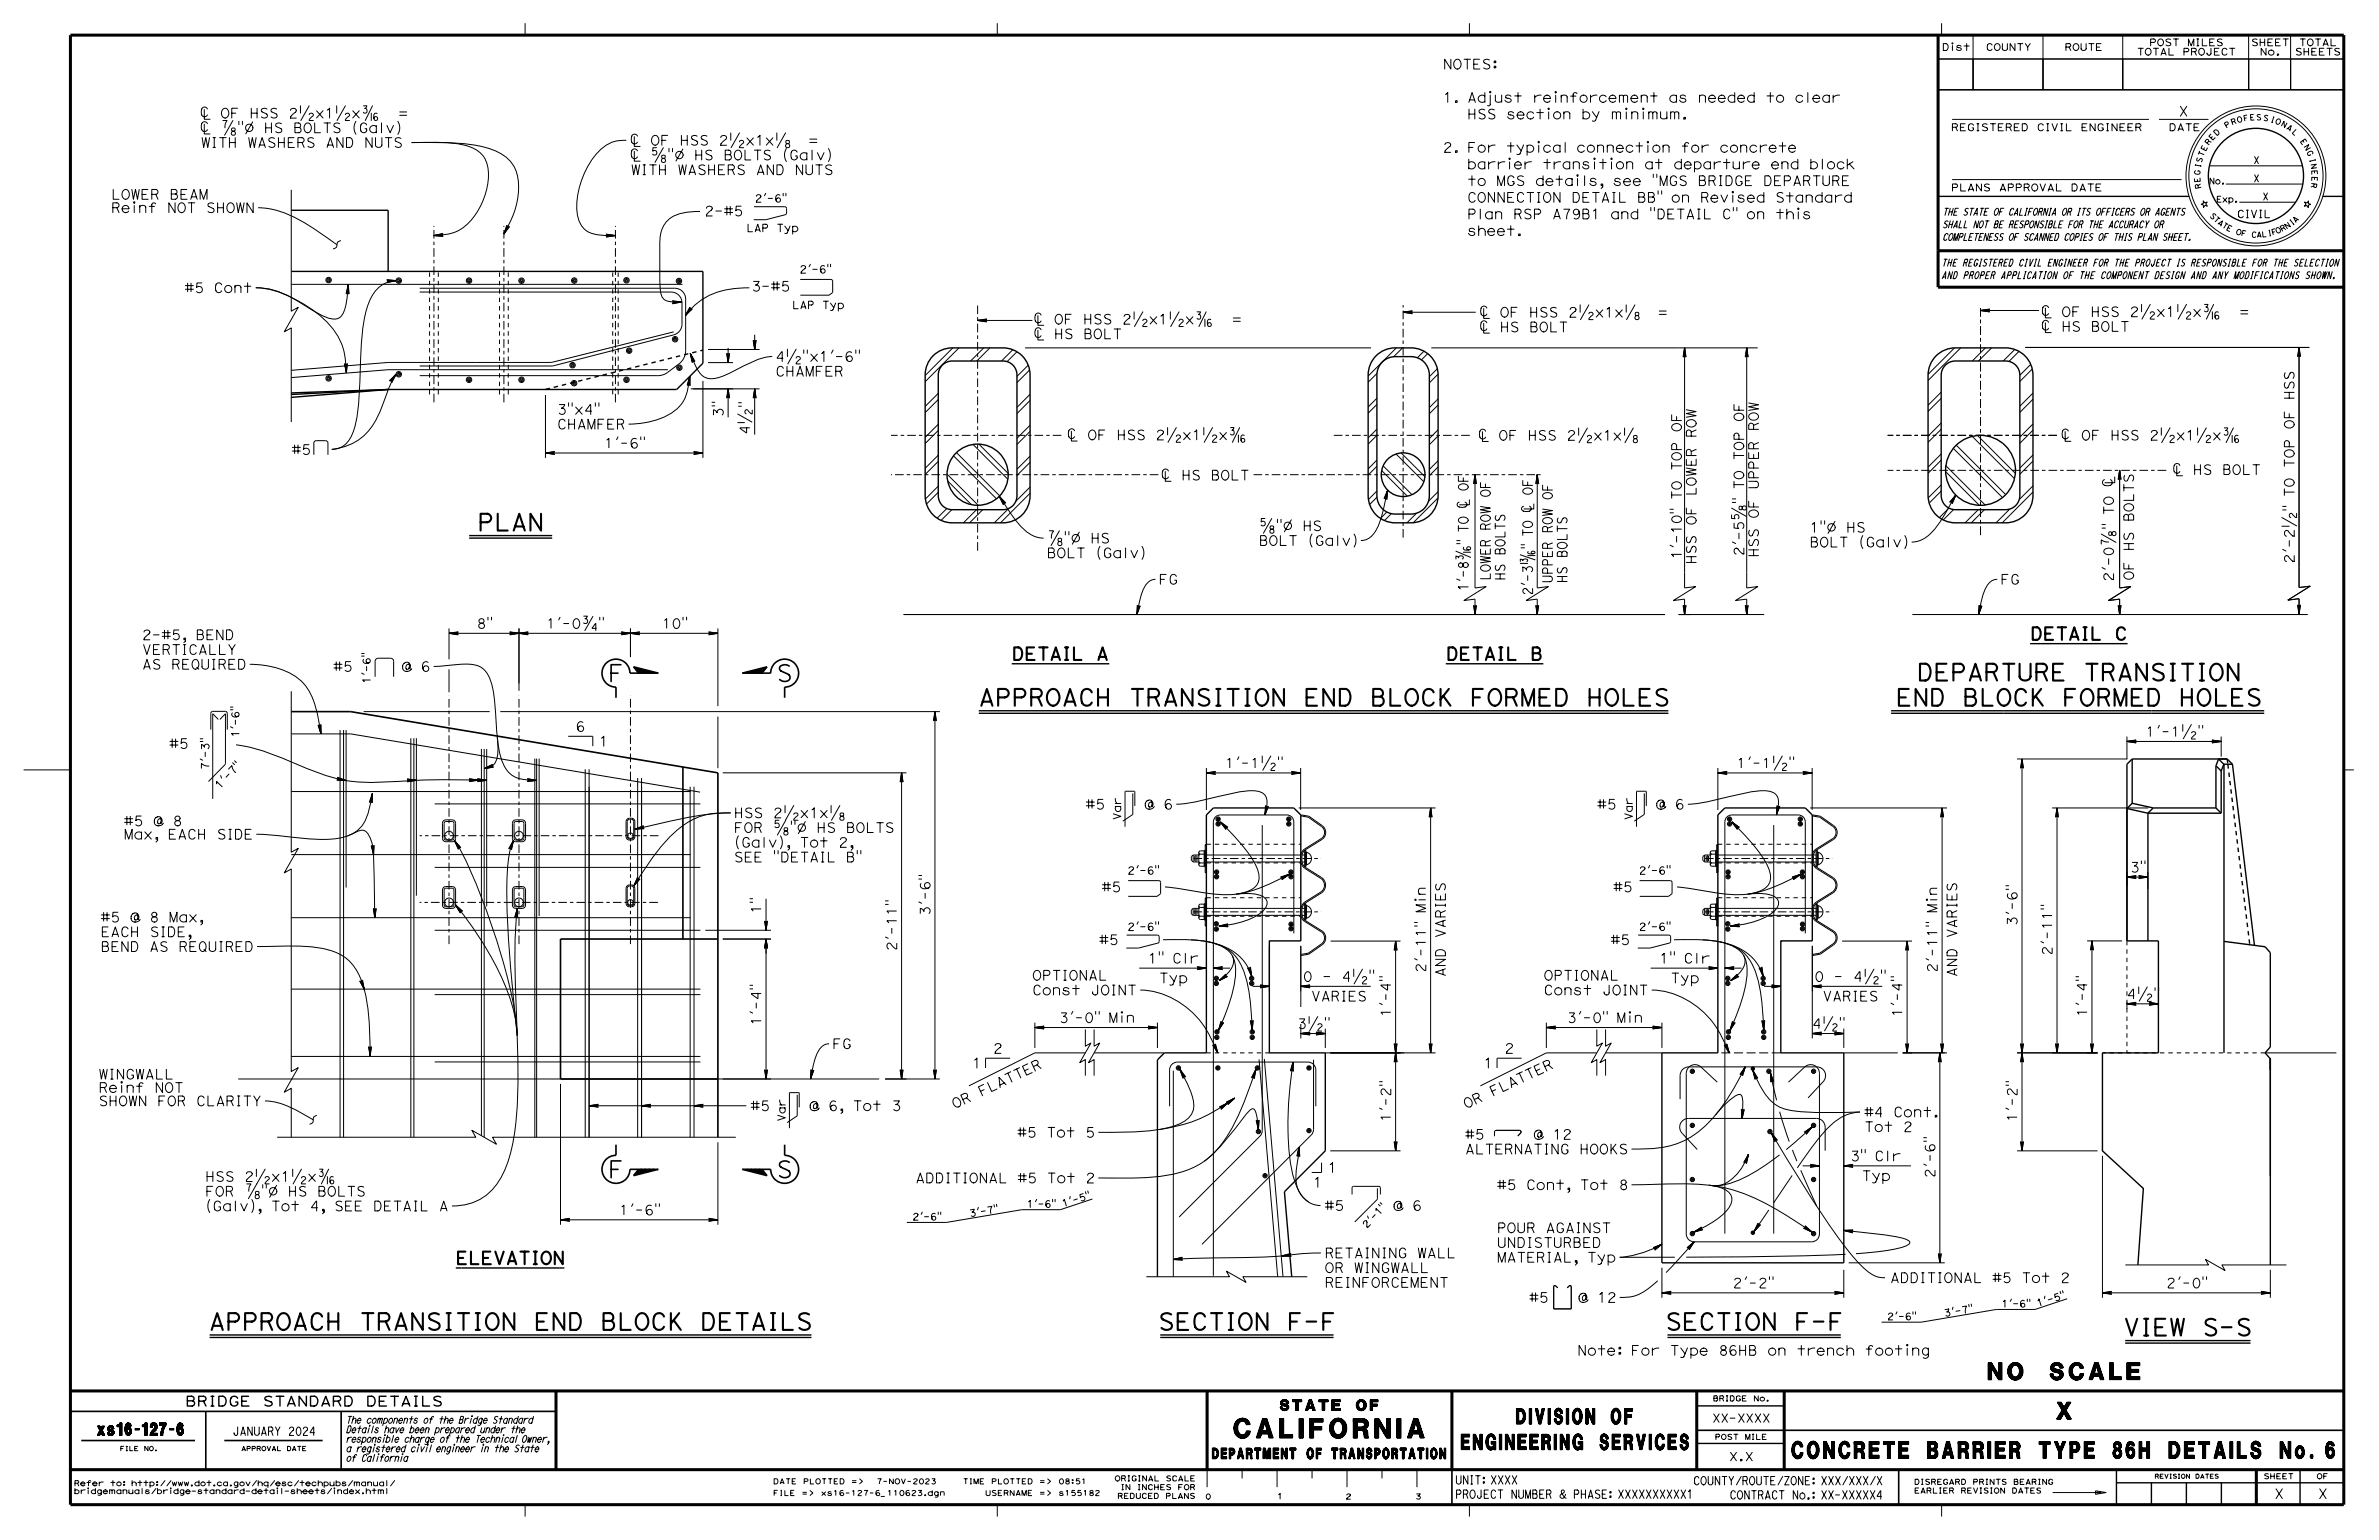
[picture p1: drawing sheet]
<svg xmlns="http://www.w3.org/2000/svg" width="432mm" height="279mm" viewBox="0 0 432 279" stroke-linecap="round" stroke-linejoin="round" font-family="sans-serif">
<defs><g id="words">
<text font-size="3.5" x="224" y="260.9">CALIFORNIA</text>
<g font-size="3">
<text x="86.7" y="96.3">PLAN</text>
<text x="110.4" y="123.6">F</text>
<text x="140.9" y="123.6">S</text>
<text x="347.9" y="123.5">DEPARTURE TRANSITION</text>
<text x="177.6" y="128">APPROACH TRANSITION END BLOCK FORMED HOLES</text>
<text x="344.1" y="128">END BLOCK FORMED HOLES</text>
<text x="110.4" y="213.7">F</text>
<text x="140.9" y="213.7">S</text>
<text x="37.9" y="241.3">APPROACH TRANSITION END BLOCK DETAILS</text>
<text x="210.2" y="241.3">SECTION F-F</text>
<text x="302.3" y="241.3">SECTION F-F</text>
<text x="385.4" y="242.3">VIEW S-S</text>
<text x="360.9" y="250.3">NO SCALE</text>
<text x="373.3" y="257.5">X</text>
<text x="325.2" y="264.6">CONCRETE BARRIER TYPE 86H DETAILS No. 6</text>
</g>
<g font-size="2.8">
<text x="265.2" y="263">ENGINEERING SERVICES</text>
<text x="275.2" y="258.3">DIVISION OF</text>
</g>
<g font-size="2.3">
<text x="183.7" y="119.7">DETAIL A</text>
<text x="262.5" y="119.7">DETAIL B</text>
<text x="368.5" y="116.1">DETAIL C</text>
<text x="82.7" y="229.4">ELEVATION</text>
</g>
<text font-size="2.2" x="17.7" y="260.4">xs16-127-6</text>
<g font-size="1.9">
<text x="232.3" y="255.9">STATE OF</text>
<text x="220" y="264.7">DEPARTMENT OF TRANSPORTATION</text>
</g>
<g font-size="1.8">
<text x="261.9" y="12.5">NOTES:</text>
<text x="261.9" y="18.6">1. Adjust reinforcement as needed to clear</text>
<text x="266.3" y="21.6">HSS section by minimum.</text>
<text x="395.4" y="21.1">X</text>
<text x="36.5" y="26.7">WITH WASHERS AND NUTS</text>
<text x="261.9" y="27.6">2. For typical connection for concrete</text>
<text x="114.5" y="31.7">WITH WASHERS AND NUTS</text>
<text x="266.3" y="33.7">to MGS details, see &quot;MGS BRIDGE DEPARTURE</text>
<text x="266.3" y="30.7">barrier transition at departure end block</text>
<text x="20.2" y="38.6">Reinf NOT SHOWN</text>
<text x="20.2" y="36.2">LOWER BEAM</text>
<text x="127.9" y="39.2">2-#5</text>
<text x="266.3" y="39.7">Plan RSP A79B1 and &quot;DETAIL C&quot; on this</text>
<text x="266.3" y="36.7">CONNECTION DETAIL BB&quot; on Revised Standard</text>
<text x="266.3" y="42.7">sheet.</text>
<text x="33.5" y="53.1">#5 Cont</text>
<text x="136.4" y="52.8">3-#5</text>
<text x="140.7" y="65.6">4½&quot;x1'-6&quot;</text>
<text x="140.7" y="68.2">CHAMFER</text>
<text x="101.1" y="77.8">CHAMFER</text>
<text x="101.1" y="75.2">3&quot;x4&quot;</text>
<text x="131.3" y="75.7" transform="rotate(-90 131.3 75.7)">3&quot;</text>
<text x="316.5" y="76.5" transform="rotate(-90 316.5 76.5)">OF</text>
<text x="416.4" y="77.9" transform="rotate(-90 416.4 77.9)">OF</text>
<text x="416.4" y="72.6" transform="rotate(-90 416.4 72.6)">HSS</text>
<text x="52.9" y="82.4">#5</text>
<text x="109.6" y="81.3">1'-6&quot;</text>
<text x="305.2" y="78.4" transform="rotate(-90 305.2 78.4)">OF</text>
<text x="307.9" y="79.4" transform="rotate(-90 307.9 79.4)">ROW</text>
<text x="316.5" y="83.5" transform="rotate(-90 316.5 83.5)">TOP</text>
<text x="319.2" y="78.2" transform="rotate(-90 319.2 78.2)">ROW</text>
<text x="305.2" y="85.4" transform="rotate(-90 305.2 85.4)">TOP</text>
<text x="319.2" y="88.8" transform="rotate(-90 319.2 88.8)">UPPER</text>
<text x="416.4" y="84.9" transform="rotate(-90 416.4 84.9)">TOP</text>
<text x="307.9" y="95.3" transform="rotate(-90 307.9 95.3)">OF</text>
<text x="307.9" y="90" transform="rotate(-90 307.9 90)">LOWER</text>
<text x="316.5" y="91.5" transform="rotate(-90 316.5 91.5)">&quot; TO</text>
<text x="319.2" y="94.1" transform="rotate(-90 319.2 94.1)">OF</text>
<text x="387.3" y="94.7" transform="rotate(-90 387.3 94.7)">BOLTS</text>
<text x="416.4" y="92.8" transform="rotate(-90 416.4 92.8)">&quot; TO</text>
<text x="190" y="101.2">BOLT (Galv)</text>
<text x="190" y="98.5">?&quot;Ø HS</text>
<text x="228.5" y="99">BOLT (Galv)</text>
<text x="228.5" y="96.3">?&quot;Ø HS</text>
<text x="305.2" y="101.5" transform="rotate(-90 305.2 101.5)">1'-10&quot; TO</text>
<text x="316.5" y="100.9" transform="rotate(-90 316.5 100.9)">2'-5?</text>
<text x="319.2" y="101.1" transform="rotate(-90 319.2 101.1)">HSS</text>
<text x="328.4" y="99.2">BOLT (Galv)</text>
<text x="328.4" y="96.6">1&quot;Ø HS</text>
<text x="387.3" y="100" transform="rotate(-90 387.3 100)">HS</text>
<text x="210.3" y="106">FG</text>
<text x="307.9" y="102.4" transform="rotate(-90 307.9 102.4)">HSS</text>
<text x="363.1" y="106">FG</text>
<text x="387.3" y="105.3" transform="rotate(-90 387.3 105.3)">OF</text>
<text x="416.4" y="102.2" transform="rotate(-90 416.4 102.2)">2'-2½</text>
<text x="25.8" y="118.7">VERTICALLY</text>
<text x="25.8" y="116.1">2-#5, BEND</text>
<text x="86.5" y="114">8&quot;</text>
<text x="99.1" y="114">1'-0¾&quot;</text>
<text x="120.1" y="114">10&quot;</text>
<text x="25.8" y="121.4">AS REQUIRED</text>
<text x="60.5" y="121.8">#5</text>
<text x="70.6" y="121.8">@ 6</text>
<text x="30.7" y="135.8">#5</text>
<text x="104.5" y="132.7">6</text>
<text x="108.7" y="135.4">1</text>
<text x="389.4" y="133.6">1'-1½&quot;</text>
<text x="222.3" y="139.3">1'-1½&quot;</text>
<text x="315.2" y="139.3">1'-1½&quot;</text>
<text x="22.5" y="149.8">#5 @ 8</text>
<text x="133.2" y="148.4">HSS 2½x1x?</text>
<text x="197" y="146.8">#5</text>
<text x="205.7" y="146.8">@ 6</text>
<text x="289.9" y="146.8">#5</text>
<text x="298.5" y="146.8">@ 6</text>
<text x="22.5" y="152.2">Max, EACH SIDE</text>
<text x="133.2" y="153.7">(Galv), Tot 2,</text>
<text x="133.2" y="151">FOR ?&quot;Ø HS BOLTS</text>
<text x="133.2" y="156.4">SEE &quot;DETAIL B&quot;</text>
<text x="200" y="161.8">#5</text>
<text x="292.8" y="161.8">#5</text>
<text x="386.6" y="158.2">3&quot;</text>
<text x="18.3" y="167.3">#5 @ 8 Max,</text>
<text x="138.1" y="165.8" transform="rotate(-90 138.1 165.8)">1&quot;</text>
<text x="168.8" y="166.2" transform="rotate(-90 168.8 166.2)">3'-6&quot;</text>
<text x="18.3" y="172.6">BEND AS REQUIRED</text>
<text x="18.3" y="170">EACH SIDE,</text>
<text x="162.7" y="172.5" transform="rotate(-90 162.7 172.5)">2'-11&quot;</text>
<text x="199.5" y="171.4">#5</text>
<text x="262.3" y="170.2" transform="rotate(-90 262.3 170.2)">VARIES</text>
<text x="292.3" y="171.4">#5</text>
<text x="355.2" y="170.2" transform="rotate(-90 355.2 170.2)">VARIES</text>
<text x="366.1" y="168" transform="rotate(-90 366.1 168)">3'-6&quot;</text>
<text x="372.5" y="173.3" transform="rotate(-90 372.5 173.3)">2'-11&quot;</text>
<text x="187.3" y="177.8">OPTIONAL</text>
<text x="208.3" y="174.7">1&quot; Clr</text>
<text x="210.3" y="178.3">Typ</text>
<text x="236.5" y="178.1">0 - 4½&quot;</text>
<text x="258.8" y="176.4" transform="rotate(-90 258.8 176.4)">2'-11&quot; Min</text>
<text x="262.3" y="177.3" transform="rotate(-90 262.3 177.3)">AND</text>
<text x="280.2" y="177.8">OPTIONAL</text>
<text x="301.2" y="174.7">1&quot; Clr</text>
<text x="303.2" y="178.3">Typ</text>
<text x="329.3" y="178.1">0 - 4½&quot;</text>
<text x="351.6" y="176.4" transform="rotate(-90 351.6 176.4)">2'-11&quot; Min</text>
<text x="355.2" y="177.3" transform="rotate(-90 355.2 177.3)">AND</text>
<text x="187.3" y="180.5">Const JOINT</text>
<text x="192.2" y="185.5">3'-0&quot; Min</text>
<text x="238" y="181.6">VARIES</text>
<text x="252.4" y="184.5" transform="rotate(-90 252.4 184.5)">1'-4&quot;</text>
<text x="280.2" y="180.5">Const JOINT</text>
<text x="284.4" y="185.5">3'-0&quot; Min</text>
<text x="330.8" y="181.6">VARIES</text>
<text x="345.3" y="184.5" transform="rotate(-90 345.3 184.5)">1'-4&quot;</text>
<text x="378.8" y="184.5" transform="rotate(-90 378.8 184.5)">1'-4&quot;</text>
<text x="138.1" y="186.1" transform="rotate(-90 138.1 186.1)">1'-4&quot;</text>
<text x="151.1" y="190.3">FG</text>
<text x="180.2" y="191.1">2</text>
<text x="235.4" y="186.6">3½&quot;</text>
<text x="273.1" y="191.1">2</text>
<text x="17.9" y="195.8">WINGWALL</text>
<text x="176.4" y="193.8">1</text>
<text x="269.3" y="193.8">1</text>
<text x="17.9" y="200.6">SHOWN FOR CLARITY</text>
<text x="17.9" y="198.2">Reinf NOT</text>
<text x="136.2" y="201.5">#5</text>
<text x="144.9" y="201.5">@ 6, Tot 3</text>
<text x="173.3" y="201.2" transform="rotate(-25 173.3 201.2)">O R</text>
<text x="178.1" y="198.9" transform="rotate(-25 178.1 198.9)">F L A T T E R</text>
<text x="252.4" y="203.6" transform="rotate(-90 252.4 203.6)">1'-2&quot;</text>
<text x="266.1" y="201.2" transform="rotate(-25 266.1 201.2)">O R</text>
<text x="270.9" y="198.9" transform="rotate(-25 270.9 198.9)">F L A T T E R</text>
<text x="338.3" y="202.6">#4 Cont.</text>
<text x="366.1" y="203.6" transform="rotate(-90 366.1 203.6)">1'-2&quot;</text>
<text x="184.6" y="206.3">#5 Tot 5</text>
<text x="265.9" y="209.4">ALTERNATING HOOKS</text>
<text x="265.9" y="206.7">#5</text>
<text x="275.8" y="206.7">@ 12</text>
<text x="338.3" y="205.3">Tot 2</text>
<text x="37.2" y="214.3">HSS 2½x1½x?</text>
<text x="166.1" y="214.6">ADDITIONAL #5 Tot 2</text>
<text x="238.3" y="215.4">1</text>
<text x="241" y="212.7">1</text>
<text x="271.7" y="215.8">#5 Cont, Tot 8</text>
<text x="335.8" y="210.6">3&quot; Clr</text>
<text x="337.9" y="214.2">Typ</text>
<text x="351.2" y="213.7" transform="rotate(-90 351.2 213.7)">2'-6&quot;</text>
<text x="37.2" y="219.7">(Galv), Tot 4, SEE DETAIL A</text>
<text x="37.2" y="217">FOR ?&quot;Ø HS BOLTS</text>
<text x="112.4" y="220.4">1'-6&quot;</text>
<text x="240.4" y="219.6">#5</text>
<text x="250.6" y="219.6">@ 6</text>
<text x="271.7" y="226.3">UNDISTURBED</text>
<text x="271.7" y="223.7">POUR AGAINST</text>
<text x="240.4" y="233.6">REINFORCEMENT</text>
<text x="240.4" y="230.9">OR WINGWALL</text>
<text x="240.4" y="228.2">RETAINING WALL</text>
<text x="271.7" y="229">MATERIAL, Typ</text>
<text x="314.5" y="233.7">2'-2&quot;</text>
<text x="343" y="232.7">ADDITIONAL #5 Tot 2</text>
<text x="393.2" y="233.7">2'-0&quot;</text>
<text x="277.5" y="236.3">#5</text>
<text x="284.6" y="236.3">@ 12</text>
<text x="286.3" y="245.9">Note: For Type 86HB on trench footing</text>
<text x="33.6" y="255.1">BRIDGE STANDARD DETAILS</text>
<text x="412.8" y="271.9">X</text>
<text x="420.7" y="271.9">X</text>
</g>
<g font-size="1.5">
<text x="42.2" y="260.4">JANUARY 2024</text>
<text x="310.7" y="258">XX-XXXX</text>
<text x="264.1" y="269.3">UNIT: XXXX</text>
<text x="307.3" y="269.4">COUNTY/ROUTE/ZONE: XXX/XXX/X</text>
<text x="313.8" y="265">X.X</text>
<text x="264.1" y="271.8">PROJECT NUMBER &amp; PHASE: XXXXXXXXXX1</text>
<text x="313.9" y="272">CONTRACT No.: XX-XXXXX4</text>
</g>
<g font-size="1.4">
<text x="137" y="36.7">2'-6&quot;</text>
<text x="406" y="39.5">CIVIL</text>
<text x="135.5" y="42">LAP Typ</text>
<text x="145.1" y="49.5">2'-6&quot;</text>
<text x="143.8" y="56">LAP Typ</text>
<text x="37.9" y="139.7" transform="rotate(-90 37.9 139.7)">7'-3&quot;</text>
<text x="39.9" y="143.2" transform="rotate(-47 39.9 143.2)">1 ' - 7 &quot;</text>
<text x="203.4" y="148.8" transform="rotate(-90 203.4 148.8)">Var</text>
<text x="296.3" y="148.8" transform="rotate(-90 296.3 148.8)">Var</text>
<text x="204.6" y="158.6">2'-6&quot;</text>
<text x="297.5" y="158.6">2'-6&quot;</text>
<text x="204.6" y="168.8">2'-6&quot;</text>
<text x="297.5" y="168.8">2'-6&quot;</text>
<text x="142.5" y="203.5" transform="rotate(-90 142.5 203.5)">Var</text>
</g>
<g font-size="1.3">
<text x="354.1" y="23.7">REGISTERED CIVIL ENGINEER</text>
<text x="393.6" y="23.7">DATE</text>
<text x="409" y="29.7">X</text>
<text x="354.1" y="34.7">PLANS APPROVAL DATE</text>
<text x="409" y="33">X</text>
<text x="352.5" y="41.3">SHALL NOT BE RESPONSIBLE FOR THE ACCURACY OR</text>
<text x="352.5" y="39.1">THE STATE OF CALIFORNIA OR ITS OFFICERS OR AGENTS</text>
<text x="410.7" y="36.3">X</text>
<text x="352.5" y="43.6">COMPLETENESS OF SCANNED COPIES OF THIS PLAN SHEET.</text>
<text x="352.4" y="50.6">AND PROPER APPLICATION OF THE COMPONENT DESIGN AND ANY MODIFICATIONS SHOWN.</text>
<text x="352.4" y="48.3">THE REGISTERED CIVIL ENGINEER FOR THE PROJECT IS RESPONSIBLE FOR THE SELECTION</text>
<text x="67.2" y="124" transform="rotate(-90 67.2 124)">1'-6&quot;</text>
<text x="43.4" y="133.8" transform="rotate(-90 43.4 133.8)">1'-6&quot;</text>
<text x="62.8" y="263.4">a registered civil engineer in the State</text>
<text x="62.8" y="261.7">responsible charge of the Technical Owner,</text>
<text x="62.8" y="260">Details have been prepared under the</text>
<text x="62.8" y="258.2">The components of the Bridge Standard</text>
<text x="62.8" y="265.1">of California</text>
</g>
<g font-size="1.2">
<text x="352.5" y="9.2">Dist</text>
<text x="360.4" y="9.2">COUNTY</text>
<text x="374.7" y="9.2">ROUTE</text>
<text x="387.8" y="10">TOTAL PROJECT</text>
<text x="390.1" y="8.3">POST MILES</text>
<text x="408.6" y="8.3">SHEET</text>
<text x="410.2" y="10">No.</text>
<text x="416.5" y="10">SHEETS</text>
<text x="417.3" y="8.3">TOTAL</text>
<text x="165.6" y="221.4">2'-6&quot;</text>
<text x="176" y="220.8" transform="rotate(-10 176 220.8)">3 ' - 7 &quot;</text>
<text x="186.4" y="219.1">1'-6&quot;</text>
<text x="193" y="219" transform="rotate(-17 193 219)">1 ' - 5 &quot;</text>
<text x="248" y="222.9" transform="rotate(-47 248 222.9)">2 ' - 1 &quot;</text>
<text x="342.5" y="239.5">2'-6&quot;</text>
<text x="353" y="238.9" transform="rotate(-10 353 238.9)">3 ' - 7 &quot;</text>
<text x="363.3" y="237.2">1'-6&quot;</text>
<text x="369.9" y="237.1" transform="rotate(-17 369.9 237.1)">1 ' - 5 &quot;</text>
</g>
<g font-size="1.1">
<text x="400.9" y="33.4">No.</text>
<text x="402.3" y="36.7">Exp.</text>
</g>
<g font-size="1">
<text x="404.1" y="23.3" transform="rotate(-31 404.1 23.3)">P</text>
<text x="405.1" y="22.7" transform="rotate(-20 405.1 22.7)">R</text>
<text x="406.1" y="22.3" transform="rotate(-15 406.1 22.3)">O</text>
<text x="407.3" y="22" transform="rotate(-10 407.3 22)">F</text>
<text x="408.4" y="21.8" transform="rotate(-4 408.4 21.8)">E</text>
<text x="409.5" y="21.8" transform="rotate(1 409.5 21.8)">S</text>
<text x="410.7" y="21.8" transform="rotate(12 410.7 21.8)">S</text>
<text x="412" y="22.1" transform="rotate(17 412 22.1)">I</text>
<text x="412.9" y="22.3" transform="rotate(22 412.9 22.3)">O</text>
<text x="413.9" y="22.8" transform="rotate(28 413.9 22.8)">N</text>
<text x="414.9" y="23.3" transform="rotate(33 414.9 23.3)">A</text>
<text x="399.6" y="29.6" transform="rotate(-74 399.6 29.6)">S</text>
<text x="399.9" y="28.5" transform="rotate(-69 399.9 28.5)">T</text>
<text x="400.3" y="27.5" transform="rotate(-63 400.3 27.5)">E</text>
<text x="400.9" y="26.4" transform="rotate(-53 400.9 26.4)">R</text>
<text x="401.5" y="25.5" transform="rotate(-47 401.5 25.5)">E</text>
<text x="402.3" y="24.7" transform="rotate(-42 402.3 24.7)">D</text>
<text x="415.9" y="24" transform="rotate(44 415.9 24)">L</text>
<text x="417.4" y="25.6" transform="rotate(55 417.4 25.6)">E</text>
<text x="418.1" y="26.6" transform="rotate(60 418.1 26.6)">N</text>
<text x="418.6" y="27.6" transform="rotate(65 418.6 27.6)">G</text>
<text x="419.2" y="28.9" transform="rotate(76 419.2 28.9)">I</text>
<text x="419.4" y="29.8" transform="rotate(81 419.4 29.8)">N</text>
<text x="399.3" y="31.8" transform="rotate(-85 399.3 31.8)">G</text>
<text x="399.4" y="33.1" transform="rotate(-96 399.4 33.1)">E</text>
<text x="399.4" y="30.5" transform="rotate(-79 399.4 30.5)">I</text>
<text x="399.6" y="34.2" transform="rotate(-101 399.6 34.2)">R</text>
<text x="419.5" y="33.1" transform="rotate(98 419.5 33.1)">R</text>
<text x="419.6" y="30.9" transform="rotate(87 419.6 30.9)">E</text>
<text x="419.6" y="32" transform="rotate(92 419.6 32)">E</text>
<text x="401" y="39.2" transform="rotate(46 401 39.2)">S</text>
<text x="401.7" y="39.9" transform="rotate(41 401.7 39.9)">T</text>
<text x="402.4" y="40.6" transform="rotate(37 402.4 40.6)">A</text>
<text x="403.2" y="41.1" transform="rotate(32 403.2 41.1)">T</text>
<text x="404" y="41.7" transform="rotate(27 404 41.7)">E</text>
<text x="415" y="41.6" transform="rotate(-34 415 41.6)">N</text>
<text x="416" y="40.9" transform="rotate(-38 416 40.9)">I</text>
<text x="416.6" y="40.5" transform="rotate(-43 416.6 40.5)">A</text>
<text x="405.7" y="42.4" transform="rotate(18 405.7 42.4)">O</text>
<text x="406.7" y="42.7" transform="rotate(13 406.7 42.7)">F</text>
<text x="408.6" y="43" transform="rotate(4 408.6 43)">C</text>
<text x="409.6" y="43.1" transform="rotate(-1 409.6 43.1)">A</text>
<text x="410.5" y="43" transform="rotate(-6 410.5 43)">L</text>
<text x="411.7" y="42.9" transform="rotate(-10 411.7 42.9)">I</text>
<text x="412.4" y="42.7" transform="rotate(-15 412.4 42.7)">F</text>
<text x="413.3" y="42.4" transform="rotate(-24 413.3 42.4)">O</text>
<text x="414.2" y="42.1" transform="rotate(-29 414.2 42.1)">R</text>
<text x="310.9" y="254.2">BRIDGE No.</text>
<text x="311.2" y="261.2">POST MILE</text>
<text x="13.4" y="269.6">Refer to: http://www.dot.ca.gov/hq/esc/techpubs/manual/</text>
<text x="140.3" y="269.2">DATE PLOTTED =&gt;</text>
<text x="174.7" y="269.2">TIME PLOTTED =&gt;</text>
<text x="192.1" y="269.2">08:51</text>
<text x="202.3" y="268.7">ORIGINAL SCALE</text>
<text x="347.4" y="269.3">DISREGARD PRINTS BEARING</text>
<text x="410.8" y="268.3">SHEET</text>
<text x="420.5" y="268.3">OF</text>
<text x="13.4" y="271">bridgemanuals/bridge-standard-detail-sheets/index.html</text>
<text x="140.3" y="271.3">FILE =&gt;</text>
<text x="149" y="271.3">xs16-127-6_110623.dgn</text>
<text x="178.8" y="271.3">USERNAME =&gt;</text>
<text x="192.1" y="271.3">s155182</text>
<text x="202.8" y="271.9">REDUCED PLANS</text>
<text x="203.4" y="270.3">IN INCHES FOR</text>
<text x="218.8" y="272">0</text>
<text x="231.8" y="271.9">1</text>
<text x="244.2" y="272">2</text>
<text x="256.9" y="272">3</text>
<text x="347.4" y="270.9">EARLIER REVISION DATES</text>
</g>
<g font-size=".8">
<text x="21.8" y="263.2">FILE NO.</text>
<text x="43.8" y="263.2">APPROVAL DATE</text>
<text x="391.1" y="268.2">REVISION DATES</text>
</g>
</g></defs>
<g fill="none" stroke="#000" stroke-width=".18">
<path d="M95.3 4.2v2.2M181 4.2v2.2M266.7 4.2v2.2M351.8 10.7h6.3v5.6h-6.3zM351.8 10.7h73.6M352.4 4.2v2.2M358.1 10.7h12.7v5.6h-12.7zM358.1 6.4v9.9M370.8 6.4v9.9M370.8 10.7h14.5v5.6h-14.5zM385.3 10.7h22.8v5.6h-22.8zM385.3 6.4v9.9"/>
<path d="M408.1 6.4v9.9M408.1 10.7h7.7v5.6h-7.7zM415.8 6.4v9.9M415.8 10.7h9.6v5.6h-9.6zM52.9 34.4v22.1l1.2-.7-2.5 4.4 1.3-.7v17.1M113.7 25.5a6.2 6.2 0 0 0-5.2 2.2 14.9 14.9 0 0 0-3.6 11.7 4.1 4.1 0 0 0 4.5 3.3h2.3M127.1 38.4a7.9 7.9 0 0 0-6.1 1.8 7.6 7.6 0 0 0-1.2 5.4v2.9a22 22 0 0 0 .3 5.1 1.86 1.86 0 0 0 1.9 1.2h1.7M136.9 37.5h5.6l.3 .3v.8l-.3 .4M142.5 39l-3.5 .9h-2.2M354.3 32.6h41.7M354.3 21.7h35.7M391.9 21.7h9"/>
<path d="M399.9 36.4l.3 .4 .4-.1-.2 .3 .2 .4-.4-.1-.3 .4v-.5l-.4-.1 .4-.2zM401 30.1h16.9M404 33.4h14M406.5 36.7h10.2M418.3 36.7l.4 .1 .3-.3v.4l.4 .2-.4 .1v.5l-.3-.4-.4 .1 .2-.4zM52.9 51.6h71M63.1 53.2h-.1M63.1 53.2l.1 .1M63.2 51.7l-.1 1.5M63.2 51.7l-.3 1.6M63.2 51.7v1.6M63.2 51.7l-.4 1.6 .2-.1"/>
<path d="M63.2 51.7v1.5M63.2 51.7l-.2 2.4a6.4 6.4 0 0 1-1.2 3.4 2.7 2.7 0 0 1-2.9-.1l-.9-.4a50.7 50.7 0 0 0-7.5-4.1l-1.6-.5-2.5-.2a20.1 20.1 0 0 1 11.4 4.9 12.4 12.4 0 0 1 5.1 10.5M63.2 51.7l.1 1.6M63.2 51.7l-.2 1.5M63.2 51.7l.2 1.7-.2-.1M71.9 50.9a5.2 5.2 0 0 0-4.5 2.9 25.9 25.9 0 0 0-1.9 10.6l-.2 6.1a26.6 26.6 0 0 1-1.4 8.4 3.9 3.9 0 0 1-3.7 2.6 10 10 0 0 0 8.6-6.3l1.3-3.4a15.5 15.5 0 0 1 1.8-3.9M76.2 52.3h46.3a1.96 1.96 0 0 1 1.9 2v9.3a2.96 2.96 0 0 1-1.1 2.4M76.2 53h45.6a1.98 1.98 0 0 1 2 2v3.8a1.98 1.98 0 0 1-1.5 2l-22 5.6h-24.1M78.7 42.7l1.7 .1M78.7 42.7l1.6 .1M80.2 42.6l.2 .3-1.7-.2M80.2 42.6l.2-.2-1.7 .3"/>
<path d="M80.2 42.6l-1.5 .1M80.3 42.6l-1.6 .1M80.3 42.7h-1.6M80.3 42.5l-1.6 .2M80.4 42.4l-1.7 .3M91.4 42.5a15.7 15.7 0 0 0 2.6-10.3 6.4 6.4 0 0 0-5-5.2 37.7 37.7 0 0 0-11.5-1.1h-2.8a40.5 40.5 0 0 1 9.8 .5 4.9 4.9 0 0 1 4.2 5.2 12.8 12.8 0 0 1-4.8 9.8 9.7 9.7 0 0 1-5.2 1.3M92 40.9l-.6 1.6M92.1 41l.1 .1M92.1 41l-.7 1.5M92.1 41l-.1-.2-.6 1.7M92.1 41.1l-.7 1.4M92.2 41.1l-.8 1.4"/>
<path d="M92.3 41.1l-.9 1.4M92.3 41.1h-.1M92.3 41.1h.2l-1.1 1.4M92.4 41.1l-1 1.4M110.1 42.5l1.6 .2M110.1 42.6l.1 .1M110.1 42.6l-.1-.1 1.7 .2M110.1 42.6l1.6 .1M110.1 42.7h1.6M110.2 42.7l-.1 .2M111.7 42.7l-1.6 .2M111.7 42.7h-1.5"/>
<path d="M111.7 42.7l-1.6 .1M111.7 42.7l-1.6 .3M111.7 42.7l-1.7 .3 .1-.1M122.1 54.6l1.6 .2M122.1 54.7l1.6 .1M122.1 54.7l-.1-.1 1.7 .2M122.1 54.7l.1 .1M122.2 54.8h1.5M122.2 54.8l-.1 .2M123.7 54.8l-1.6 .2M123.7 54.8l-1.7 .3 .1-.1M123.7 54.8l-1.6 .3"/>
<path d="M123.7 54.8h-1.5M123.7 54.8l-1.5 .1M125.3 55.8l-.9 1.4M125.3 55.9v.1M125.3 55.9l-.1-.2-.8 1.5M125.3 55.9l-.9 1.3M125.3 56l-.9 1.2M125.3 56h.2M125.4 56l-1 1.2M125.5 56l-1.1 1.2M125.5 56h.2l-1.3 1.2M125.6 56l-1.2 1.2"/>
<path d="M136 52.2a13.5 13.5 0 0 0-10.8 4.1l-.8 .9M145.2 50.7h5.8l.1 .3v2.1l-.6 .5M145.3 53.6h5.2M177.4 58.1h1.5M177.4 58.1h10M177.4 58.1l1.6 .2M177.4 58.1l1.6 .1M177.4 58.1l1.7 .3-.1-.1M177.4 58.1l1.7 .2M178.9 58.1l.1 .2M179 58.1h-1.6M179 58l.1-.1-1.7 .2"/>
<path d="M179 58l-1.6 .1M179 58l-.1 .1M179.1 57.9l-1.7 .2M254.7 56.6l1.6 .3M254.7 56.6h13.2M254.7 56.6l1.5 .1M254.7 56.6l1.6 .2M254.7 56.6l1.6 .3v-.1M254.7 56.6h1.5M256.2 56.6l.1 .2M256.2 56.6h-1.5M256.3 56.5l-1.6 .1"/>
<path d="M256.3 56.5v-.1l-1.6 .2M256.3 56.5l-.1 .1M256.3 56.4l-1.6 .2M359.5 56.3l1.6 .2M359.5 56.3l1.5 .1M359.5 56.3h10.6M359.5 56.3l1.6 .3v-.1M361 56.3h-1.5M361.1 56.2v.3M361.1 56.2v-.1l-1.6 .2M361.1 56.2l-1.6 .1M361.1 56.1l-1.6 .2"/>
<path d="M62.6 66l.3 1.6M62.6 66.1l.3 1.5M62.7 66.1l.2 1.5M62.8 66.1l-.3-.1 .4 1.6M62.8 66.1l.1 1.5M62.9 66.1v1.5M62.9 66l-.1 .1M62.9 66h.2l-.2 1.6M62.9 66v1.6M63 66l-.1 1.6M99 71.7v11.4M121.2 67.1h-50.8l-17.5 1.4"/>
<path d="M122.3 60.2l-22.3 5.6h-29.6l-17.5 1.4M123.3 66l-2.4 1.8-.7 .3-.8 .1h-43.2M125.3 64.1l.3 1.7 .1-.2M125.3 64.1l.5 1.4M125.3 64.1l.4 1.6M125.3 64.1l.7 1.4M125.3 64.1l.8 2a3.6 3.6 0 0 0 3 2.6 12.2 12.2 0 0 0 5.3-2 14.9 14.9 0 0 1 5.8-2M125.3 64.1l.8 1.5M125.3 64.1l.6 1.4M125.3 64.1l.5 1.5M125.3 64.1l.4 1.5M125.3 64.1l.8 1.5-.1-.1"/>
<path d="M125.8 65.5h.2M125.8 65.5l-.1 .1M127.6 69.1v14M170.3 77l-2.4 2.4M170.3 78.1l-2.4 2.4M170.3 72.5l-2.4 2.4M170.3 71.4l-2.4 2.3M172.9 63.1l-5 5M174.1 63.1l-6.2 6.2M178.5 63.1l-2.3 2.4M179.7 63.1l-2.4 2.4M183.8 63.5l-2 2"/>
<path d="M184.6 63.8l-1.8 1.8M186.1 63.1h62.8M186.6 66.3l-2 2M186.9 67.1l-2.3 2.3M187 78.3l-2.4 2.3M187 77.1l-2.4 2.4M187 72.7l-2.4 2.3M187 71.5l-2.4 2.4M249.9 77.9l-1.6 1.6M249.9 79l-1.6 1.6M249.9 73.4l-1.6 1.6M249.9 72.3l-1.6 1.5"/>
<path d="M249.9 67.7l-1.6 1.7M253.4 63.1l-5.1 5.1M254.6 63.1l-1.7 1.6M258.4 63.7l-1.1 1.2M259.1 64.2l-1.1 1.1M259.8 63.1h59.2M260.9 66.9l-1.5 1.4M261 67.9l-1.6 1.6M261 72.4l-1.6 1.6M261 79.1l-1.6 1.6M261 78l-1.6 1.6M261 73.5l-1.6 1.6"/>
<path d="M305.6 64.7h.3M305.8 63.1l-.3 1.7 .1-.1M305.8 63.1l.1 1.6M305.8 63.1v43.6l2-.3-4.1 2.6 2.1-.3M305.8 63.1l.2 1.7-.1-.1M305.8 63.1l-.2 1.6M305.8 63.1l-.1 1.6M305.8 63.1l.2 1.6M305.8 63.1v1.6M316.9 64.7h.3M317 63.1l-.2 1.7 .1-.1M317 63.1l.2 1.6"/>
<path d="M317 63.1v43.6l2.1-.3-4.1 2.6 2-.3M317 63.1l.3 1.7-.1-.1M317 63.1l-.1 1.6M317 63.1v1.6M317 63.1l-.2 1.6M317 63.1l.1 1.6M352.3 76.8l-2.3 2.3M352.3 71.1l-2.3 2.4M352.3 77.9l-2.3 2.4M352.3 72.3l-2.3 2.3M354.7 63.1l-4.7 4.8M355.9 63.1l-5.9 5.9"/>
<path d="M358 79.2l7.6 7.6M358.9 79l6.9 6.9M360.4 63.1l-2.4 2.4M361.5 63.1l-2.4 2.4M365.7 63.4l-2.1 2.1M366.4 63.8l-1.8 1.8M367.6 63h51.5M368.6 66.1l-2 2M368.9 67l-2.3 2.2M369 72.4l-2.4 2.4M369 71.3l-2.4 2.4M369 78l-2.4 2.4"/>
<path d="M369 76.9l-2.4 2.4M417.1 64.6h.3M417.3 63l.1 1.6M417.3 63l-.3 1.7 .1-.1M417.3 63l-.2 1.7M417.3 63v43.6l2-.3-4 2.6 2-.3v2.8M417.3 63l.3 1.7-.2-.1M417.3 63l-.2 1.6M417.3 63l-.1 1.6M417.3 63l.2 1.7M57 82.5v-2.1l.2-.4h.2h1.7l.4 .2v2.3M99 82.2l1.7 .3-.1-.2"/>
<path d="M99 82.2l1.6 .2M99 82.2h28.6M99 82.2l1.5 .1M99 82.2l1.6 .1M100.5 82.1l-1.5 .1M100.6 82l-1.6 .2M100.6 82l.1-.1-1.7 .3M100.6 82v.3M125.9 82l1.7 .2M126 82v.3M126 82l-.1-.1 1.7 .3M126 82l1.6 .2"/>
<path d="M126 82.1l1.6 .1M127.6 82.2l-1.6 .1M127.6 82.2l-1.7 .2M127.6 82.2l-1.7 .3 .1-.2M170.3 89.3l-2.1 2.1M170.3 82.6l-2.4 2.4M170.3 83.7l-2.4 2.4M170.3 88.2l-2.3 2.3M171.8 92.3l-1.7 1.7M171.9 86l5.7 5.7M172 87.3l4.3 4.3M172.8 92.5l-2 1.9"/>
<path d="M173.1 82.7l7.8 7.8M173.6 82.1l7.9 7.9M176.6 80.6l6.3 6.4M177.2 92.5l-2.3 2.4M177.7 80.6l5.3 5.3M178.4 92.5l-2.4 2.4M183.1 92.2l-2.6 2.7M187 83.9l-2.4 2.4M187 82.8l-2.4 2.3M187 89.5l-5.4 5.4M187 88.4l-2.6 2.6M249.9 84.6l-1.6 1.6"/>
<path d="M249.9 83.5l-1.6 1.6M249.9 89.1l-1.5 1.5M249.9 90.2l-1.3 1.3M250.8 85.4l4.6 4.6M251 84.5l5.3 5.3M251.5 90.4h-.1M251.5 90.4l.1 .1M251.7 92.9l-1.1 1.2M251.9 88.9l-.7 1.6 .2-.1M251.9 88.9l-.3 1.6M251.9 88.9l-.7 3.1a9.6 9.6 0 0 1-2.6 5.5l-.7 .4-.9 .2M251.9 88.9l-.2 1.7"/>
<path d="M251.9 88.9l-.5 1.5M251.9 88.9l-.2 1.7-.1-.1M251.9 88.9l-.6 1.6M251.9 88.9l-.4 1.5M251.9 88.9l-.3 1.5M252.5 93.2l-1.2 1.2M253.4 82.4l5 5M254.3 82.2l4.3 4.3M257.1 93.1l-1.7 1.8M261 90.4l-4.5 4.4M261 84.7l-1.6 1.6M261 83.6l-1.6 1.6"/>
<path d="M261 89.2l-1.7 1.8M267.6 87.7h.3M267.7 86.1l-.3 1.7 .2-.1M267.7 86.1l.2 1.6M267.7 86.1v20.6l2.1-.3-4.1 2.6 2-.3M267.7 86.1l.3 1.7-.1-.1M267.7 86.1l-.1 1.6M267.7 86.1v1.6M267.7 86.1l-.2 1.6M267.7 86.1l.1 1.6M278.9 87.7h.3M279 86.1l.2 1.6"/>
<path d="M279 86.1l-.3 1.7 .2-.1M279 86.1l-.2 1.6M279 86.1v20.6l2-.3-4 2.6 2-.3M279 86.1l.3 1.7-.1-.1M279 86.1l-.1 1.6M279 86.1l.1 1.6M352.3 89.1l-2.1 2.2M352.3 88l-2.3 2.3M352.3 83.5l-2.3 2.4M352.3 82.4l-2.3 2.3M353.1 85.6l6.2 6.1M353.2 84.5l7.1 7.1"/>
<path d="M353.7 92.2l-1.7 1.7M354.2 91.1l.1 .1M354.5 81.3l9 9M354.6 92.4l-1.9 1.9M355 89.8l-1.7 3a12.3 12.3 0 0 1-4.4 5.1l-.9 .3-1 .2M355 89.8l-.7 1.5M355 89.8l-.9 1.3M355 89.8l-1 1.3M355 89.8l-.7 1.6v-.2M355 89.8l-.8 1.3M355 89.8l-.8 1.4M355 89.8l-.7 1.4"/>
<path d="M355 89.8l-1.1 1.3h.3M355.1 80.8l8.9 8.9M359.1 92.5l-2.4 2.4M360.2 92.5l-2.4 2.4M364.8 92.3l-2.5 2.6M369 88.1l-2.5 2.6M369 83.7l-2.4 2.3M369 82.5l-2.4 2.4M369 89.3l-5.6 5.6M384.6 86.9h.3M384.7 85.3v21.4l2.1-.3-4.1 2.6 2-.3M384.7 85.3l-.3 1.7 .2-.1"/>
<path d="M384.7 85.3l.1 1.6M384.7 85.3l.2 1.6M384.7 85.3l.3 1.7-.1-.1M384.7 85.3l-.1 1.6M384.7 85.3v1.6M384.7 85.3l.2 1.7M384.7 85.3l-.2 1.7M164 111.5h138.2M267.5 109.9l.2 1.6M267.6 109.9h.3M267.6 109.9l-.2-.1 .3 1.7M267.6 109.9l.1 1.6"/>
<path d="M267.7 110v1.5M267.7 108.7v2.8M267.8 110l-.1 1.5M267.9 109.9l.1-.1-.3 1.7M267.9 109.9l-.2 1.6M278.8 109.9l.2 1.6M278.9 109.9l.1 .1 .3-.2-.3 1.7M278.9 109.9l-.2-.1 .3 1.7M278.9 109.9l.1 1.6M278.9 110l.1 1.5M279 108.7v2.8M279.1 110l-.1 1.5"/>
<path d="M279.2 109.9l-.2 1.6M304.7 111.5h15.5M305.6 109.9l.2 1.6M305.6 109.9l-.1-.1 .3 1.7M305.6 109.9h.3M305.7 110l.1 1.5M305.8 108.7v2.8M305.8 110v1.5M305.9 109.9l.1-.1-.2 1.7M305.9 109.9l-.1 1.6M306 109.9l-.2 1.6M316.8 109.9l.2 1.6"/>
<path d="M316.9 109.9l-.1-.1 .2 1.7M316.9 109.9l.1 1.6M316.9 109.9h.3M317 110v1.5M317 108.7v2.8M317.1 110l-.1 1.5M317.2 109.9l.1-.1-.3 1.7M317.2 109.9l-.2 1.6M347.1 111.5h71.8M384.5 109.9l.2 1.6M384.6 109.9l-.2-.1 .3 1.7M384.6 109.9l.1 1.6"/>
<path d="M384.6 109.9h.3M384.7 110v1.5M384.7 108.7v2.8M384.8 110l-.1 1.5M384.9 109.9l.1-.1-.3 1.7M384.9 109.9l-.2 1.6M417.1 109.8l.2 1.6M417.1 109.8h.3M417.1 109.8h-.1l.3 1.6M417.2 109.9l.1 1.5M417.4 109.9l-.1 1.5M417.4 109.8h.2l-.3 1.6"/>
<path d="M417.4 109.8l-.1 1.6M417.5 109.8l-.2 1.6M4.3 139.7h8.5M34.8 134.9h1.9a31.3 31.3 0 0 1 15.5 3 46.2 46.2 0 0 0 11.5 3.9 78.9 78.9 0 0 0 12.9-.3l11.7 .1M45.3 120.5a14.7 14.7 0 0 1 9 2.8 11.6 11.6 0 0 1 3.4 6.9l.6 2.9M52.9 125.4v29.2l1.2-.7-2.5 4.5 1.3-.7v36.7l1.2-.7-2.5 4.5 1.3-.7v8.8M52.9 133.1h10.7l63.5 10.6M57.8 131.6l.5 1.5M57.9 131.6l.4 1.5M58 131.7l-.3-.2 .6 1.6M58 131.7l.3 1.4M58.1 131.6l.2 1.5"/>
<path d="M58.1 131.6l-.1 .1M58.1 131.6l.2-.1v1.6M58.2 131.5l.1 1.6M61.7 132.5v73.8M62.4 132.5v73.8M62.8 132.5v28.5M66 129.1h22.9M68.1 122.8v-2.8l.1-.3 .4-.3h2.3l.5 .3v3.1M74.6 133.9v72.4M75.1 133.9v72.4M75.6 133.9v28.6M78.7 120.9l4-.3a9.5 9.5 0 0 1 4.3 .3 5.2 5.2 0 0 1 2.4 3.9l.4 3 .2 3.2a25.5 25.5 0 0 0 1.3 7.5 4.9 4.9 0 0 0 4.8 3l1.3 .1"/>
<path d="M87.4 135.9v70.2M87.9 135.9v70.4M88.3 135.9v28.6M89.3 139l-1.4 .4M89.3 139l.1-.3-1.5 .7M89.3 139l.3 .2-1.7 .2M89.4 138.9l-1.5 .5M89.4 138.8l-1.5 .6M89.4 138.7l-1.5 .7M89.4 139l-1.5 .4M89.5 139.1l-1.6 .3M90.3 133.7a8.5 8.5 0 0 1-.4 4.7 2.27 2.27 0 0 1-2 1"/>
<path d="M90.8 129.1h79.8M97.1 137.6v68.7M97.4 137.6v68.7M97.9 137.6v28.6M103.1 133.6h4.5v1.8M106.2 139.6v66.7M106.9 139.6v66.7M130.3 130v9.4M169.7 129.1l.1 1.6M169.7 129.1l-.3 1.7 .2-.1M169.7 129.1l-.2 1.6M169.7 129.1l.2 1.6"/>
<path d="M169.7 129.1l-.1 1.6M169.7 129.1l.3 1.7-.2-.1M169.7 129.1v66.7M169.8 130.7h-.2M425.4 139.7h1.8M52.9 155h72.4M52.9 143.6h72.4M78.9 157.4h48.2M78.9 145.8h48.2M80.5 148.9a2.22 2.22 0 0 1 1.8-.1l.3 .3 .1 .3v2.7a.61 .61 0 0 1-.6 .6h-1.2a.61 .61 0 0 1-.6-.6v-2.7zM82.4 149.4l-.3-.4h-1.2l-.3 .2v2.9l.2 .3h1.3l.2-.1 .1-2.9M82.5 152.5l1 1.3"/>
<path d="M82.5 152.5l.7 1.6 .1-.3M82.5 152.5l.9 1.3M82.5 152.5a58.3 58.3 0 0 1 5.5 12 97.6 97.6 0 0 1 5.8 21.7l.1 1.7M82.5 152.5l.8 1.3M82.5 152.5l1.2 1.3h-.4M82.5 152.5l.8 1.4M82.5 152.5l1.1 1.3M82.5 152.5l.7 1.5M86.7 141.3l1.6 .3M86.8 141.4v.1M86.8 141.4l-.1-.1 1.6 .3M86.8 141.4l1.5 .2"/>
<path d="M86.8 141.5l1.5 .1M86.8 141.5l-.1 .3 1.6-.2M88.3 141.6l-1.6 .1M88.3 141.6h-1.5M88.3 141.6l-1.6 .2M92.6 153.9l-.1 .1M92.6 153.9l.1 .2M93.2 148.9a2.22 2.22 0 0 1 1.8-.1l.3 .3 .1 .3v2.7a.61 .61 0 0 1-.6 .6h-1.2a.61 .61 0 0 1-.6-.6v-2.7zM93.2 152.5a20.4 20.4 0 0 0-1.2 8.2 253.7 253.7 0 0 0 1.9 27.2M93.2 152.5l-.6 1.4M93.2 152.5l-.8 1.5M93.2 152.5l-.5 1.5"/>
<path d="M93.2 152.5l-.9 1.5h.2M93.2 152.5l-.5 1.6M93.2 152.5l-.4 1.7-.1-.1M93.2 152.5l-.7 1.5M93.2 152.5l-.4 1.6M95.1 149.4l-.3-.4h-1.2l-.3 .2v2.9l.2 .3h1.3l.2-.1 .1-2.9M95.8 141.3l1.6 .3M95.8 141.4l1.6 .2M95.8 141.4l.1 .1M95.8 141.4l-.1-.2 1.7 .4M95.8 141.5l1.6 .1M95.9 141.5l-.1 .2"/>
<path d="M95.9 141.5l1.5 .1M97.4 141.6l-1.6 .1M97.4 141.6h-1.6M97.4 141.6l-1.7 .2 .1-.1M113.8 148.6l.5-.2a.73 .73 0 0 1 .9 .7v2.7a.81 .81 0 0 1-.8 .6 .81 .81 0 0 1-.8-.6v-2.7zM114.6 152.2h.2l.2-.4v-2.9a.66 .66 0 0 0-1.2 .2v2.7l.2 .4h.6M115.2 150.4l2.7-.6a69.3 69.3 0 0 1 14.7-2.3 13.2 13.2 0 0 0-10.9 4.2 51.6 51.6 0 0 0-6.7 9M115.7 159.2l-.7 1.5M115.7 141.2v65.1M115.8 159.3l-.8 1.4M115.8 159.3l-.1-.1-.7 1.5M115.8 159.3v.2"/>
<path d="M115.8 159.4l-.8 1.3M115.8 159.5h.2M115.8 159.5l-.8 1.2M115.9 159.5l-.9 1.2M116 159.5h.2l-1.2 1.2M116 159.5l-1 1.2M116.1 159.5l-1.1 1.2M116.4 141.2v65.1M116.7 150.1l-1.5 .3M116.7 150.1l.2 .3h-1.7M116.7 150l-1.5 .4M116.8 150l-.1 .1"/>
<path d="M116.8 150.2l-1.6 .2M116.8 150l-1.6 .4M116.8 150v-.2l-1.6 .6M116.8 149.9l-1.6 .5M116.9 150.3l-1.7 .1M125.3 142.7v63.6M126 142.7v63.6M131.2 140.2h33.3M163.5 141.8h.3M163.6 140.2l.3 1.6M163.6 140.2v1.6M163.6 140.2l-.1 1.6"/>
<path d="M163.6 140.2l.3 1.7-.1-.1M163.6 140.2v55.6M163.6 140.2l.1 1.6M163.6 140.2l.2 1.6M163.6 140.2l-.2 1.7 .1-.1M163.6 140.2l-.2 1.6M216.6 156.4h1M216.6 155.1h1M216.6 155.1l-.4 .3v.7l.4 .3M216.6 155.1v1.3M216.9 155.3v.9M217.1 155.1v1.3"/>
<path d="M217.3 155.3v.9M217.6 154.7v2.2M217.6 156.3l.3 .3M218.6 154.4h-.7a.3 .3 0 0 0-.3 .3 .3 .3 0 0 0 .3 .3M218.6 156.6h-.8a.3 .3 0 0 0-.2 .3 .3 .3 0 0 0 .3 .3h.7M218.6 154.3h.2v2.9h-.2zM218.6 155h-.9l-.1 .3M218.8 153.2h.2v5.1h-.2zM219 156.4h17.1M219 155.1h17.1M220.2 149.1v82.4M220.2 149.1a1.26 1.26 0 0 1 1.3-1.2h12.1a1.26 1.26 0 0 1 1.2 1.2v20.2"/>
<path d="M229.1 149.7v55.7l-.4 .7-14.7 14.7M236.3 155.1h.5M236.3 156.4h.5M236.7 154.1a2.39 2.39 0 0 0 .1 3.5l3 1.8a1.49 1.49 0 0 1 0 2.4l-3 1.8M236.7 154.1l3.2-2a1.33 1.33 0 0 0 0-2.1l-2.4-1.7-1.3-.3v-.1l1.4 .2 2.4 1.7a1.53 1.53 0 0 1 0 2.5l-3.4 2.1a2.23 2.23 0 0 0-.2 2.2l.5 .8 3 1.8a1.69 1.69 0 0 1 0 2.8l-3 1.8a2.18 2.18 0 0 0-.5 2.5l.4 .7 3.2 1.9a1.53 1.53 0 0 1 0 2.5l-2.4 1.7-1.4 .2v-.1l1.3-.3 2.4-1.7a1.33 1.33 0 0 0 0-2.1l-3.2-2a1.53 1.53 0 0 1-.6-1.1M236.8 154.3h.2v2.9h-.2zM237 154.6h.1v2.4h-.1zM237.1 154.6a1.16 1.16 0 0 1 .9 1.2 1.16 1.16 0 0 1-.9 1.1M309.4 155.1l-.3 .3v.7l.3 .3M309.4 155.1v1.3M309.4 156.4h1M309.4 155.1h1"/>
<path d="M309.7 155.3v.9M309.9 155.1v1.3M310.1 155.3v.9M310.4 154.7v2.2M310.4 156.3l.3 .3M311.4 155h-.8l-.2 .3M311.4 154.4h-.7a.3 .3 0 0 0-.3 .3 .3 .3 0 0 0 .3 .3M311.4 156.6h-.7a.3 .3 0 0 0-.3 .3 .3 .3 0 0 0 .3 .3h.7M311.4 154.3h.2v2.9h-.2zM311.6 153.2h.2v5.1h-.2zM311.8 156.4h17.1M311.8 155.1h17.1"/>
<path d="M321.9 149.7v74.1M329.2 155.1h.4M329.2 156.4h.4M329.6 154.1a2.39 2.39 0 0 0 .1 3.5l2.9 1.8a1.49 1.49 0 0 1 0 2.4l-2.9 1.8M329.6 154.1l3.1-2a1.33 1.33 0 0 0 0-2.1l-2.4-1.7-1.3-.3 .1-.1 1.3 .2 2.4 1.7a1.53 1.53 0 0 1 0 2.5l-3.3 2.1a2.23 2.23 0 0 0-.3 2.2l.6 .8 2.9 1.8a1.69 1.69 0 0 1 0 2.8l-2.9 1.8a2.18 2.18 0 0 0-.6 2.5l.5 .7 3.1 1.9a1.53 1.53 0 0 1 0 2.5l-2.4 1.7-1.3 .2-.1-.1 1.3-.3 2.4-1.7a1.33 1.33 0 0 0 0-2.1l-3.1-2a1.53 1.53 0 0 1-.7-1.1M329.6 154.3h.2v2.9h-.2zM329.8 154.6h.2v2.4h-.2zM330 154.6a1.16 1.16 0 0 1 .9 1.2 1.16 1.16 0 0 1-.9 1.1M46.6 171.7a81.9 81.9 0 0 1 10.9 .2 9.4 9.4 0 0 1 7 3.8 21.8 21.8 0 0 1 2.5 10.4l.2 5.5M52.9 166.5h72.4M52.9 179.5h74.2M65.4 178l.7 1.5"/>
<path d="M65.4 178h.2M65.4 178h-.1l.8 1.5M65.5 178l.6 1.5M65.6 178l.5 1.5M65.6 178l.2-.2 .3 1.7M65.7 178l.4 1.5M65.7 177.9l.4 1.6M65.8 177.9l.3 1.6M78.9 168.8h48.2M80.5 161a2.22 2.22 0 0 1 1.8-.1l.3 .3 .1 .3v2.7a.61 .61 0 0 1-.6 .6h-1.2a.61 .61 0 0 1-.6-.6v-2.7zM80.6 161.3l.3-.2h1.2l.2 .2 .1 2.9-.2 .3h-1.3l-.2-.1zM82.7 164.2l.9 1.2"/>
<path d="M82.7 164.2a57.9 57.9 0 0 1 10.2 17.9l.8 3.9 .2 1.9M82.7 164.2l.8 1.5 .1-.2M82.7 164.2l1.1 1.1M82.7 164.2l.9 1.4M82.7 164.2l1 1.1M82.7 164.2l1.3 1.1h-.2M82.7 164.2l.9 1.3M82.7 164.2l1.2 1.1M83.6 165.4v.1M83.8 165.3l-.2 .1M93.2 161a2.22 2.22 0 0 1 1.8-.1l.3 .3 .1 .3v2.7a.61 .61 0 0 1-.6 .6h-1.2a.61 .61 0 0 1-.6-.6v-2.7zM93.3 161.3l.3-.2h1.2l.2 .2 .1 2.9-.2 .3h-1.3l-.3-.1z"/>
<path d="M93.7 166.3l-.1 .1M93.7 166.3l.1 .1M93.9 164.8l-.5 1.6h.2M93.9 164.8l-.1 1.6M93.9 164.8l-.4 1.6M93.9 164.8a115.1 115.1 0 0 0-.2 19.1l.3 9a65.3 65.3 0 0 1-1.2 16 15.3 15.3 0 0 1-3.7 7.2 9.6 9.6 0 0 1-7.1 2.7M93.9 164.8v1.7M93.9 164.8l-.3 1.5M93.9 164.8l-.3 1.6M93.9 164.8l.1 1.7-.2-.1M93.9 164.8l-.2 1.5M113.8 160.7l.5-.2a.73 .73 0 0 1 .9 .7v2.7a.81 .81 0 0 1-.8 .6 .81 .81 0 0 1-.8-.6v-2.7z"/>
<path d="M113.9 161a.66 .66 0 0 1 1.1 .2v2.9a.66 .66 0 0 1-1.2-.2zM128 168.8h11.9M131.2 170.4h8.7M138.8 167.1l.2 1.7M138.9 167.2l.1 1.6M138.9 167.2l-.1-.1 .2 1.7M139 167.2v1.6M139 170.4l-.2 1.6M139 163.1v5.7M139 170.4v25.4M139 170.4l.2 1.6M139 170.4v1.5"/>
<path d="M139 170.4l-.1 1.6M139 170.4l.3 1.6h-.1M139 170.4l.1 1.5M139 170.4l-.2 1.6h.1M139.1 167.2l-.1 1.6M139.2 172h-.3M139.2 167.2l-.2 1.6M139.2 167.2h-.3M139.2 167.2l.1-.1-.3 1.7M139.2 167.1l-.2 1.7M216.6 166.1h1M216.6 164.8h1"/>
<path d="M216.6 164.8l-.4 .3v.7l.4 .3M216.6 164.8v1.3M216.9 165v.9M217.1 164.8v1.3M217.3 165v.9M217.6 164.3v2.2M217.6 165.9l.1 .3h.9M217.9 166.2a.3 .3 0 0 0-.3 .3 .3 .3 0 0 0 .3 .3h.7M217.9 164.6l-.3 .3M218.6 164h-.7a.3 .3 0 0 0-.3 .3 .3 .3 0 0 0 .2 .3h.8M218.6 164h.2v2.9h-.2zM218.8 162.9h.2v5.1h-.2z"/>
<path d="M219 166.1h17.1M219 164.8h17.1M236.3 166.1h.5M236.3 164.8h.5M236.8 164h.2v2.9h-.2zM236.8 163.7a2.17 2.17 0 0 0-.7 2.3M237 164.2h.1v2.4h-.1zM237.1 164.3a1.16 1.16 0 0 1 .9 1.1 1.16 1.16 0 0 1-.9 1.2M309.4 164.8l-.3 .3v.7l.3 .3M309.4 164.8v1.3M309.4 166.1h1M309.4 164.8h1"/>
<path d="M309.7 165v.9M309.9 164.8v1.3M310.1 165v.9M310.4 165.9l.2 .3h.8M310.4 164.3v2.2M310.7 166.2a.3 .3 0 0 0-.3 .3 .3 .3 0 0 0 .3 .3h.7M310.7 164.6l-.3 .3M311.4 164h-.7a.3 .3 0 0 0-.3 .3 .3 .3 0 0 0 .3 .3h.7M311.4 164h.2v2.9h-.2zM311.6 162.9h.2v5.1h-.2zM311.8 166.1h17.1M311.8 164.8h17.1"/>
<path d="M327.7 169.3v-20.2a1.26 1.26 0 0 0-1.3-1.2h-12.1a1.26 1.26 0 0 0-1.2 1.2v74.7M329.2 166.1h.4M329.2 164.8h.4M329.6 164h.2v2.9h-.2zM329.7 163.7a2.17 2.17 0 0 0-.8 2.3M329.8 164.2h.2v2.4h-.2zM330 164.3a1.16 1.16 0 0 1 .9 1.1 1.16 1.16 0 0 1-.9 1.2M43.2 195.8h116.4M48.1 199.7a15.8 15.8 0 0 1 7.9 3l.9 .5M52.9 191.7h74.2M67 189.9l.2 1.7M67 190l.2 1.6"/>
<path d="M67.1 190l.1 1.6M67.2 190.1l-.3-.2 .3 1.7M67.2 190.1v1.5M67.2 190v1.6M67.3 190l-.1 .1M67.3 190l.1-.1-.2 1.7M67.3 190l-.1 1.6M67.4 189.9l-.2 1.7M78.9 180.5h48.2M78.9 192.7h48.2M101.7 196.6v25.6M138.8 194.1l.2 1.7"/>
<path d="M138.9 194.2l.1 1.6M138.9 194.2l-.1-.1 .2 1.7M139 194.2v1.6M139.1 194.2l-.1 1.6M139.2 194.2l-.2 1.6M139.2 194.2h-.3M139.2 194.2l.1-.1-.3 1.7M139.2 194.1l-.2 1.7M160.6 195.8h10M163.4 194.1l.2 1.7M163.5 194.2l.1 1.6M163.5 194.2l-.1-.1 .2 1.7"/>
<path d="M163.6 194.2v1.6M163.7 194.2l-.1 1.6M163.8 194.2l-.2 1.6M163.8 194.2h-.3M163.8 194.2l.1-.1-.3 1.7M163.9 194.1l-.3 1.7M169.5 194.1l.2 1.7M169.6 194.2l.1 1.6M169.6 194.2l-.2-.1 .3 1.7M169.8 194.2l-.1 1.6M169.8 194.2h-.2M169.8 194.2l.2-.1-.3 1.7"/>
<path d="M169.9 194.1l-.2 1.7M197 186.8v3l1-.6-2 3.6 1-.6v3M197 191h-9.2l-11.9 6M198.6 186.8v3l1-.6-2 3.6 1-.6v3M198.6 191h12.7M213 194.2v37.4M228.5 192.2l3.4 39.4M229.5 192.1l3.4 39.5M238.4 192.3v12.6l-.2 .8-20 20.1M240.5 191h14.4M289.8 186.8v3l1-.6-2 3.6 1-.6v3M289.8 191h-9.1l-12 6"/>
<path d="M291.4 186.8v3l1-.6-2 3.6 1-.6v3M291.4 191h10.2M311.7 196.3l-2.9-2.7a1.59 1.59 0 0 0-1.8-.3 1.59 1.59 0 0 0-.9 1.4v29.2a1.42 1.42 0 0 0 1.4 1.4h21.3a1.42 1.42 0 0 0 1.4-1.4v-29.2a1.59 1.59 0 0 0-.9-1.4 1.59 1.59 0 0 0-1.8 .3l-2.9 2.7M328.2 199.2l2.7-2.9a1.59 1.59 0 0 0 .3-1.8 1.59 1.59 0 0 0-1.4-.9h-23.3a1.58 1.58 0 0 0-1.6 1.5v4.3M334.7 191h9.8M411.1 191h13M50.3 206.3h36l-.7-1.2 4.5 2.5-.7-1.3h44.2M57.5 202.4a.88 .88 0 0 0-.7 1.1l-.6 .5M130.3 207.2v15M212.3 200.7v-6.6a1.42 1.42 0 0 1 1.4-1.4h23.7a1.42 1.42 0 0 1 1.4 1.4v6.6M308 208.5l-2.7-2.9a1.59 1.59 0 0 1-.3-1.7 1.59 1.59 0 0 1 1.5-1h23.2a1.58 1.58 0 0 1 1.6 1.6v4.3M101.7 221.3h28.6"/>
<path d="M101.7 221.3l1.6 .1M101.7 221.3l1.6 .2M101.7 221.3l1.7 .3-.1-.1M101.7 221.3l1.7 .2M103.3 221.2l-1.6 .1M103.3 221.2v.3M103.3 221.2l.1-.2-1.7 .3M103.4 221.1l-1.7 .2M128.7 221.1l1.6 .2M128.7 221.2l1.6 .1M128.7 221.2v.3M128.7 221.2l-.1-.2 1.7 .3"/>
<path d="M128.8 221.2l1.5 .1M130.3 221.3l-1.5 .1M130.3 221.3l-1.6 .2M130.3 221.3l-1.7 .3 .1-.1M208.1 231.6h15.1l-.6-1 3.6 2-.6-1h11.7M385.8 229.5h15.1l-.6-1 3.5 2-.5-1h11.7M95.3 273v2.1M181 273v2.1M219.1 266.6v3.2M225.4 266.6v1.6M231.8 266.6v3.2M238.1 266.6v1.6"/>
<path d="M244.5 266.6v3.2M250.8 266.6v1.6M257.2 266.6v3.2M266.7 273v2.1M352.4 273v2.1M372.6 270.8h8.8M380.4 270.5l1.9 .3-1.9 .3zM380.7 270.7l.6 .1-.6 .1z"/>
<circle cx="409.5" cy="31.9" r="12.7"/>
<circle cx="409.5" cy="31.9" r="12.2"/>
<circle cx="59.6" cy="50.8" r=".17"/>
<circle cx="59.6" cy="50.8" r=".49"/>
<circle cx="59.6" cy="50.8" r=".33"/>
<circle cx="72.4" cy="50.9" r=".49"/>
<circle cx="72.4" cy="50.9" r=".33"/>
<circle cx="72.4" cy="50.9" r=".17"/>
<circle cx="85.1" cy="50.9" r=".49"/>
<circle cx="85.1" cy="50.9" r=".33"/>
<circle cx="85.1" cy="50.9" r=".17"/>
<circle cx="94.7" cy="50.9" r=".49"/>
<circle cx="94.7" cy="50.9" r=".17"/>
<circle cx="94.7" cy="50.9" r=".33"/>
<circle cx="104.2" cy="50.9" r=".17"/>
<circle cx="104.2" cy="50.9" r=".49"/>
<circle cx="104.2" cy="50.9" r=".33"/>
<circle cx="113.7" cy="50.9" r=".17"/>
<circle cx="113.7" cy="50.9" r=".49"/>
<circle cx="113.7" cy="50.9" r=".33"/>
<circle cx="123.2" cy="51" r=".49"/>
<circle cx="123.2" cy="51" r=".33"/>
<circle cx="123.2" cy="51" r=".17"/>
<circle cx="59.6" cy="68.6" r=".17"/>
<circle cx="59.6" cy="68.6" r=".49"/>
<circle cx="59.6" cy="68.6" r=".33"/>
<circle cx="72.4" cy="67.9" r=".49"/>
<circle cx="72.4" cy="67.9" r=".33"/>
<circle cx="72.4" cy="67.9" r=".17"/>
<circle cx="85.1" cy="68.9" r=".49"/>
<circle cx="85.1" cy="68.9" r=".33"/>
<circle cx="85.1" cy="68.9" r=".17"/>
<circle cx="94.7" cy="68.9" r=".49"/>
<circle cx="94.7" cy="68.9" r=".17"/>
<circle cx="94.7" cy="68.9" r=".33"/>
<circle cx="103.9" cy="66.3" r=".49"/>
<circle cx="103.9" cy="66.3" r=".17"/>
<circle cx="103.9" cy="66.3" r=".33"/>
<circle cx="104.2" cy="69.5" r=".17"/>
<circle cx="104.2" cy="69.5" r=".49"/>
<circle cx="104.2" cy="69.5" r=".33"/>
<circle cx="113.7" cy="68.9" r=".17"/>
<circle cx="113.7" cy="68.9" r=".49"/>
<circle cx="113.7" cy="68.9" r=".33"/>
<circle cx="114.2" cy="63.6" r=".17"/>
<circle cx="114.2" cy="63.6" r=".49"/>
<circle cx="114.2" cy="63.6" r=".33"/>
<circle cx="122.5" cy="61.5" r=".17"/>
<circle cx="122.5" cy="61.5" r=".49"/>
<circle cx="122.5" cy="61.5" r=".33"/>
<circle cx="123.3" cy="66.7" r=".17"/>
<circle cx="123.3" cy="66.7" r=".49"/>
<circle cx="123.3" cy="66.7" r=".33"/>
<circle cx="81.5" cy="151.6" r=".79"/>
<circle cx="94.2" cy="151.6" r=".79"/>
<circle cx="114.4" cy="151.6" r=".49"/>
<circle cx="220.8" cy="159.1" r=".4"/>
<circle cx="220.8" cy="158.2" r=".4"/>
<circle cx="220.8" cy="159.1" r=".26"/>
<circle cx="220.8" cy="158.2" r=".26"/>
<circle cx="220.8" cy="158.2" r=".13"/>
<circle cx="220.8" cy="159.1" r=".13"/>
<circle cx="221.1" cy="148.6" r=".13"/>
<circle cx="221.1" cy="149.5" r=".13"/>
<circle cx="221.1" cy="148.6" r=".4"/>
<circle cx="221.1" cy="149.5" r=".4"/>
<circle cx="221.1" cy="149.5" r=".26"/>
<circle cx="221.1" cy="148.6" r=".26"/>
<circle cx="233.9" cy="149.5" r=".4"/>
<circle cx="233.9" cy="148.6" r=".4"/>
<circle cx="233.9" cy="148.6" r=".13"/>
<circle cx="233.9" cy="149.5" r=".13"/>
<circle cx="233.9" cy="149.5" r=".26"/>
<circle cx="233.9" cy="148.6" r=".26"/>
<circle cx="234.3" cy="158.2" r=".13"/>
<circle cx="234.3" cy="158.2" r=".4"/>
<circle cx="234.3" cy="158.2" r=".26"/>
<circle cx="234.3" cy="159.1" r=".4"/>
<circle cx="234.3" cy="159.1" r=".13"/>
<circle cx="234.3" cy="159.1" r=".26"/>
<circle cx="313.7" cy="158.2" r=".13"/>
<circle cx="313.7" cy="159.1" r=".13"/>
<circle cx="313.7" cy="159.1" r=".4"/>
<circle cx="313.7" cy="158.2" r=".4"/>
<circle cx="313.7" cy="159.1" r=".26"/>
<circle cx="313.7" cy="158.2" r=".26"/>
<circle cx="313.9" cy="148.6" r=".13"/>
<circle cx="313.9" cy="149.5" r=".13"/>
<circle cx="313.9" cy="148.6" r=".4"/>
<circle cx="313.9" cy="149.5" r=".4"/>
<circle cx="313.9" cy="148.6" r=".26"/>
<circle cx="313.9" cy="149.5" r=".26"/>
<circle cx="326.8" cy="149.5" r=".26"/>
<circle cx="326.8" cy="148.6" r=".26"/>
<circle cx="326.8" cy="148.6" r=".4"/>
<circle cx="326.8" cy="149.5" r=".4"/>
<circle cx="326.8" cy="148.6" r=".13"/>
<circle cx="326.8" cy="149.5" r=".13"/>
<circle cx="327.1" cy="158.2" r=".26"/>
<circle cx="327.2" cy="158.2" r=".13"/>
<circle cx="327.2" cy="158.2" r=".4"/>
<circle cx="327.2" cy="159.1" r=".26"/>
<circle cx="327.2" cy="159.1" r=".4"/>
<circle cx="327.2" cy="159.1" r=".13"/>
<circle cx="81.5" cy="163.7" r=".79"/>
<circle cx="94.2" cy="163.7" r=".79"/>
<circle cx="114.4" cy="163.7" r=".49"/>
<circle cx="220.8" cy="167.6" r=".13"/>
<circle cx="220.8" cy="167.6" r=".4"/>
<circle cx="220.8" cy="167.6" r=".26"/>
<circle cx="220.8" cy="177.5" r=".26"/>
<circle cx="220.8" cy="177.5" r=".13"/>
<circle cx="220.8" cy="177.5" r=".4"/>
<circle cx="220.8" cy="178.4" r=".13"/>
<circle cx="220.8" cy="168.6" r=".13"/>
<circle cx="220.8" cy="178.4" r=".4"/>
<circle cx="220.8" cy="168.6" r=".4"/>
<circle cx="220.8" cy="168.6" r=".26"/>
<circle cx="220.8" cy="178.4" r=".26"/>
<circle cx="227.2" cy="177.5" r=".4"/>
<circle cx="227.2" cy="177.5" r=".26"/>
<circle cx="227.2" cy="177.5" r=".13"/>
<circle cx="227.2" cy="178.4" r=".4"/>
<circle cx="227.2" cy="178.4" r=".13"/>
<circle cx="227.2" cy="178.4" r=".26"/>
<circle cx="234.3" cy="168.5" r=".4"/>
<circle cx="234.3" cy="168.5" r=".13"/>
<circle cx="234.3" cy="168.5" r=".26"/>
<circle cx="234.3" cy="167.7" r=".13"/>
<circle cx="234.3" cy="167.7" r=".4"/>
<circle cx="234.3" cy="167.7" r=".26"/>
<circle cx="313.6" cy="167.6" r=".13"/>
<circle cx="313.6" cy="167.6" r=".4"/>
<circle cx="313.6" cy="167.6" r=".26"/>
<circle cx="313.6" cy="177.5" r=".13"/>
<circle cx="313.6" cy="177.5" r=".4"/>
<circle cx="313.6" cy="177.5" r=".26"/>
<circle cx="313.6" cy="178.4" r=".13"/>
<circle cx="313.6" cy="168.6" r=".13"/>
<circle cx="313.6" cy="168.6" r=".4"/>
<circle cx="313.6" cy="178.4" r=".4"/>
<circle cx="313.6" cy="178.4" r=".26"/>
<circle cx="313.6" cy="168.6" r=".26"/>
<circle cx="320" cy="177.5" r=".13"/>
<circle cx="320" cy="177.5" r=".4"/>
<circle cx="320" cy="177.5" r=".26"/>
<circle cx="320" cy="178.4" r=".4"/>
<circle cx="320" cy="178.4" r=".13"/>
<circle cx="320" cy="178.4" r=".26"/>
<circle cx="327.2" cy="168.5" r=".4"/>
<circle cx="327.2" cy="168.5" r=".13"/>
<circle cx="327.2" cy="168.5" r=".26"/>
<circle cx="327.2" cy="167.7" r=".26"/>
<circle cx="327.2" cy="167.7" r=".13"/>
<circle cx="327.2" cy="167.7" r=".4"/>
<circle cx="213.9" cy="193.8" r=".4"/>
<circle cx="213.9" cy="193.8" r=".26"/>
<circle cx="213.9" cy="193.8" r=".13"/>
<circle cx="220.9" cy="188.2" r=".26"/>
<circle cx="220.9" cy="188.2" r=".13"/>
<circle cx="220.9" cy="188.2" r=".4"/>
<circle cx="220.9" cy="187.2" r=".26"/>
<circle cx="220.9" cy="187.2" r=".13"/>
<circle cx="220.9" cy="187.2" r=".4"/>
<circle cx="221" cy="193.8" r=".26"/>
<circle cx="221" cy="193.8" r=".13"/>
<circle cx="221.1" cy="193.8" r=".4"/>
<circle cx="227.3" cy="188.2" r=".26"/>
<circle cx="227.3" cy="188.2" r=".4"/>
<circle cx="227.3" cy="187.2" r=".26"/>
<circle cx="227.3" cy="188.2" r=".13"/>
<circle cx="227.3" cy="187.2" r=".13"/>
<circle cx="227.3" cy="187.2" r=".4"/>
<circle cx="228.2" cy="193.8" r=".26"/>
<circle cx="228.2" cy="193.8" r=".13"/>
<circle cx="228.2" cy="193.8" r=".4"/>
<circle cx="237.6" cy="193.8" r=".13"/>
<circle cx="237.6" cy="193.8" r=".4"/>
<circle cx="237.6" cy="193.8" r=".26"/>
<circle cx="307.2" cy="194.4" r=".26"/>
<circle cx="307.2" cy="194.4" r=".13"/>
<circle cx="307.2" cy="194.4" r=".4"/>
<circle cx="313.7" cy="188.2" r=".26"/>
<circle cx="313.7" cy="188.2" r=".13"/>
<circle cx="313.7" cy="188.2" r=".4"/>
<circle cx="313.7" cy="187.2" r=".26"/>
<circle cx="313.7" cy="187.2" r=".13"/>
<circle cx="313.7" cy="187.2" r=".4"/>
<circle cx="318.1" cy="193.9" r=".21"/>
<circle cx="318.1" cy="193.9" r=".11"/>
<circle cx="318.2" cy="193.9" r=".31"/>
<circle cx="320.1" cy="187.2" r=".13"/>
<circle cx="320.1" cy="188.2" r=".26"/>
<circle cx="320.1" cy="187.2" r=".4"/>
<circle cx="320.1" cy="188.2" r=".4"/>
<circle cx="320.1" cy="187.2" r=".26"/>
<circle cx="320.1" cy="188.2" r=".13"/>
<circle cx="321.1" cy="194.4" r=".13"/>
<circle cx="321.1" cy="194.4" r=".4"/>
<circle cx="321.1" cy="194.4" r=".26"/>
<circle cx="329.2" cy="194.4" r=".13"/>
<circle cx="329.2" cy="194.4" r=".4"/>
<circle cx="329.2" cy="194.4" r=".26"/>
<circle cx="228.4" cy="205.3" r=".13"/>
<circle cx="228.4" cy="205.3" r=".4"/>
<circle cx="228.4" cy="205.3" r=".26"/>
<circle cx="229.6" cy="213.3" r=".13"/>
<circle cx="229.6" cy="213.3" r=".4"/>
<circle cx="229.6" cy="213.3" r=".26"/>
<circle cx="237.6" cy="205.1" r=".13"/>
<circle cx="237.6" cy="205.1" r=".4"/>
<circle cx="237.6" cy="205.1" r=".26"/>
<circle cx="307.2" cy="204.2" r=".26"/>
<circle cx="307.2" cy="214" r=".26"/>
<circle cx="307.2" cy="204.2" r=".13"/>
<circle cx="307.2" cy="214" r=".13"/>
<circle cx="307.2" cy="204.2" r=".4"/>
<circle cx="307.2" cy="214" r=".4"/>
<circle cx="321.2" cy="205.3" r=".26"/>
<circle cx="321.2" cy="205.3" r=".13"/>
<circle cx="321.2" cy="205.3" r=".4"/>
<circle cx="329.2" cy="214" r=".13"/>
<circle cx="329.2" cy="204.2" r=".13"/>
<circle cx="329.2" cy="214" r=".4"/>
<circle cx="329.2" cy="204.2" r=".4"/>
<circle cx="329.2" cy="214" r=".26"/>
<circle cx="329.2" cy="204.2" r=".26"/>
<circle cx="307.2" cy="223.8" r=".26"/>
<circle cx="307.2" cy="223.8" r=".13"/>
<circle cx="307.2" cy="223.8" r=".4"/>
<circle cx="318.1" cy="223.7" r=".21"/>
<circle cx="318.1" cy="223.7" r=".11"/>
<circle cx="318.2" cy="223.7" r=".31"/>
<circle cx="329.2" cy="223.8" r=".13"/>
<circle cx="329.2" cy="223.8" r=".4"/>
<circle cx="329.2" cy="223.8" r=".26"/>
</g>
<g fill="none" stroke="#000" stroke-width=".25">
<path d="M351.8 16.3h73.6M52.9 38.1h17.5v11.1M351.8 35.6h45.5M421.6 35.6h3.8M52.9 49.2h74.7v16.7l-4.8 4.8h-52.4M70.4 70.7l-17.5 .6M70.4 70.7l-17.5 .9M70.4 70.7l-17.5 1.4M169.4 64.6a4.9 4.9 0 0 1 3.4-1.5h9.3a4.9 4.9 0 0 1 4.9 4.9v21.9a4.9 4.9 0 0 1-4.9 5h-9.3a4.9 4.9 0 0 1-4.9-5v-21.9a4.9 4.9 0 0 1 1.5-3.4zM171 66.2l.7-.4 1.1-.3h9.3a2.53 2.53 0 0 1 2.5 2.5v21.9a2.53 2.53 0 0 1-2.5 2.6h-9.3a2.53 2.53 0 0 1-2.5-2.6v-21.9l.3-1.1zM249.8 64.6a4.9 4.9 0 0 1 3.4-1.5 9.7 9.7 0 0 1 4.8 .4 4.9 4.9 0 0 1 3 4.5v21.9a4.9 4.9 0 0 1-4.9 5 9.6 9.6 0 0 1-4.7-.4 4.9 4.9 0 0 1-3.1-4.6v-21.9a4.9 4.9 0 0 1 1.5-3.4zM250.9 65.7a3.3 3.3 0 0 1 2.3-1h2.9a3.3 3.3 0 0 1 3.3 3.3v21.9a3.3 3.3 0 0 1-3.3 3.4h-2.9a3.3 3.3 0 0 1-3.3-3.4v-21.9a3.3 3.3 0 0 1 1-2.3z"/>
<path d="M351.4 64.6a5 5 0 0 1 3.5-1.5h9.1a5 5 0 0 1 5 5v21.8a5 5 0 0 1-5 5h-9.1a5 5 0 0 1-4.9-5v-21.8a5 5 0 0 1 1.4-3.5zM353.1 66.2l.6-.4 1.2-.3h9.1a2.58 2.58 0 0 1 2.6 2.6v21.8a2.58 2.58 0 0 1-2.6 2.6h-9.1a2.58 2.58 0 0 1-2.6-2.6v-21.8l.2-.8zM85.2 97.6h15M85.2 97.2h15M368.5 116.8h17.7M177.7 129.4h125.1M177.7 129h125.1M183.6 120.4h17.7M262.4 120.4h17.7M343.2 129.4h67.8M343.2 129h67.8M387 137.7l-1 1v32h5.8v20.3h-10.2v17.8l7.4 6.8-1 13.9"/>
<path d="M387 137.7h17.2l1 1M387 137.7v8M402.2 138.9v7.7M402.2 138.9l1 1M403.2 139.9v7.6M403.6 138.7l-.9-1-.5 1.2M403.7 138.7v52.3M405.2 138.7h-1.6l-.4 1.2M405.2 138.7l4 32.8M313.1 146.6h14.6l1.2 1.3v22.8h-5.7v20.3h11.5v38.1h-33.1v-38.1h10.2v-43.1zM387 145.7l3.8 .9M387 145.7l-1 1 3.9 .8"/>
<path d="M389.9 147.5v23.2M389.9 147.5h13.3M390.8 146.6h11.4M390.8 146.6l-.9 .9M402.2 146.6l1 .9M403.7 170.8l7.4 1 1 1v17.1l-1 1.1 1 1.1v21.3M412.1 194.1v-2v37.4M83.8 230h17.7M210.1 231.6v-39.3l1.2-1.3h7.7v-43.1l1.2-1.3h14.6l1.3 1.3v22.8h-5.7v20.3h10.1v17.8l-7.4 7.4 1.4 15.4M38 242.7h109.3M38 242.2h109.3M210.6 242.7h31.4"/>
<path d="M210.6 242.2h31.4M308 255.1h15.8M385.7 243.7h22.8M385.7 243.2h22.8M308 261.9h15.8M384.1 266.6v6.4M384.1 269h41.3M390.5 269v4M396.8 269v4M403.2 269v4M417.5 266.6v6.4"/>
<circle cx="409.5" cy="31.9" r="8.6"/>
<circle cx="177.4" cy="86.1" r="5.6"/>
<circle cx="254.7" cy="86.1" r="4"/>
<circle cx="359.5" cy="85.3" r="6.3"/>
</g>
<path d="M323.2 191h-11.4" fill="none" stroke="#000" stroke-width=".18" stroke-dasharray="1.7 .6" stroke-linecap="butt"/>
<g fill="none" stroke="#000" stroke-width=".18" stroke-dasharray="1.6 .6 .6 .6" stroke-linecap="butt">
<path d="M78.8 73v-32M91.5 73v-32M111.7 73v-32M192.6 79h-30.9M266.8 79h-24.9M373.4 79h-30.8M177.4 99.9v-44.6M210.2 86.1h-48.5M227.5 86.1h52.1M254.7 97.5v-42.2M359.5 97.1v-41.6M393.2 85.3h-50.6"/>
<path d="M119.5 151.6h-43.3M216.6 155.8h23.2M309.5 155.8h23.1M81.5 171.3v-45.1M94.2 171.3v-45.1M114.4 171.3v-45.1M119.4 163.7h-43.2M216.6 165.4h23.2M309.5 165.4h23.1"/>
</g>
<g fill="none" stroke="#000" stroke-width=".18" stroke-dasharray=".8 .7" stroke-linecap="butt">
<path d="M78 71.6v-22.3M79.6 71.6v-22.3M90.7 71.6v-22.3M92.3 71.6v-22.3M111.2 71.6v-22.3M112.2 71.6v-22.3M219 156.6h17.1M219 153.2h17.1M311.8 156.6h17.1M311.8 153.2h17.1M219 166.2h17.1M219 162.9h17.1"/>
<path d="M311.8 166.2h17.1M311.8 162.9h17.1M386 170.7v20.3M219 191h11.4M411.1 191h-29.5"/>
</g>
<g fill="none" stroke="#000" stroke-width=".3">
<path d="M52.9 129.1h10.7l66.7 11.1v66.1M115.2 121.2l3.5 .9M115.4 121.5l2.6 .6M115.6 121.7l1.7 .4M115.8 121.9l.7 .2M115.9 122.1l-.9-1.1 4.5 1.1h-5.2a2.54 2.54 0 0 0-2.5-2.5 2.54 2.54 0 0 0-2.5 2.5 2.54 2.54 0 0 0 2.5 2.6v1.9M124 139.2v31.2M138.3 122.1l.9-1.1-4.5 1.1h5.2a2.54 2.54 0 0 1 2.5-2.5 2.54 2.54 0 0 1 2.6 2.5 2.54 2.54 0 0 1-2.6 2.6v1.9M138.5 121.9l-.8 .2M138.6 121.7l-1.7 .4M138.8 121.5l-2.6 .6M139 121.2l-3.5 .9"/>
<path d="M130.3 170.4h-28.6v25.4h28.6M111.8 207.7v1.9a2.54 2.54 0 0 0-2.5 2.5 2.54 2.54 0 0 0 2.5 2.6 2.54 2.54 0 0 0 2.5-2.6h5.2l-4.5 1.2 .9-1.2M116.5 212.1l-.7 .2M117.3 212.1l-1.7 .5M118 212.1l-2.6 .7M118.7 212.1l-3.5 1M135.5 212.1l3.5 1M136.2 212.1l2.6 .7M136.9 212.1l1.7 .5M137.7 212.1l.8 .2M142.4 207.7v1.9a2.54 2.54 0 0 1 2.6 2.5 2.54 2.54 0 0 1-2.6 2.6 2.54 2.54 0 0 1-2.5-2.6h-5.2l4.5 1.2-.9-1.2M12.8 256.1h88.1"/>
<path d="M37.4 256.1v10.5M61.9 256.1v10.5M308 259.5h117.4M14.7 261.4h20.7M40.7 261.4h17.9M263.5 266.6v6.4M344.6 266.6v6.4"/>
</g>
<path d="M99 70.6l28.6-7.1M404.2 137.7l.2 1M404.4 138.7l3.9 32.7" fill="none" stroke="#000" stroke-width=".25" stroke-dasharray=".8 .7" stroke-linecap="butt"/>
<path d="M12.8 6.4h412.6v266.6h-412.6zM351.8 6.4v45.7h73.6M351.8 45.5h73.6M12.8 252.4h412.6M100.9 252.4v14.2M219.1 252.4v14.2M263.5 252.4v14.2M308 252.4v14.2M323.8 252.4v14.2M12.8 266.6h412.6M409.5 266.7v6.3" fill="none" stroke="#000" stroke-width=".55"/>
<path d="M34.6 133.9h8.3v3.1h-8.3z" fill="#fff"/>
<g fill="none" stroke="#000" stroke-width=".18">
<path d="M46.8 37.7a17.7 17.7 0 0 1 9.2 3.2l5.2 3.5M61.9 43.7a.88 .88 0 0 0-.8 1.1l-.7 .4M125 69.8l.1 .1M125.2 68.3l-.4 1.6M125.2 68.3l-.2 1.5M125.2 68.3l-.5 1.6 .3-.1M125.2 68.3l-.1 1.6M125.2 68.3a10.1 10.1 0 0 1-1.6 5.1 11.7 11.7 0 0 1-8.5 3.5l-1 .1M125.2 68.3v1.6M125.2 68.3l-.3 1.5M125.2 68.3l.1 1.7-.2-.1M125.2 68.3l-.1 1.5"/>
<path d="M125.4 70.6h12.5M128.5 63.4h9.4M128.5 65.8h4.6M131.9 64.2l.3 1.6M132 64.2l.2 1.6M132 64.2l-.1-.1 .3 1.7M132 64.2h.3M132.1 64.2l.1 1.6M132.2 63.1v2.7M132.2 70.6v5.1M132.2 70.6l.2 1.6M132.2 70.6l-.1 1.5"/>
<path d="M132.2 70.6l-.2 1.5M132.2 70.6l.2 1.6-.1-.1M132.2 70.6v1.5M132.2 70.6l-.3 1.6 .1-.1M132.2 70.6l.1 1.5M132.2 70.6l-.3 1.6M132.2 64.2v1.6M132.3 64.2l-.1 1.6M132.3 72.1h-.3M132.3 64.2l.1-.1-.2 1.7M132.4 64.2l-.2 1.6M136.8 61.8l.2 1.6"/>
<path d="M136.8 61.8l-.1-.1 .3 1.7M136.8 61.8h.3M136.9 61.9l.1 1.5M137 70.6v1.5M137 70.6l-.3 1.6 .1-.1M137 70.6l.1 1.5M137 70.6l-.2 1.6M137 60.7v2.7M137 70.6v8.3M137 70.6l.2 1.6M137 70.6l-.1 1.5M137 70.6l-.2 1.5"/>
<path d="M137 70.6l.3 1.6-.2-.1M137 61.9v1.5M137.1 61.8l.2-.1-.3 1.7M137.1 61.8l-.1 1.6M137.1 72.1h-.3M137.2 61.8l-.2 1.6M181.4 90.1l1 1.2M181.4 90.1l2.4 3.6a8.7 8.7 0 0 0 4.7 3.8l.9 .1M181.4 90.1l1.1 1.2M181.4 90.1l.8 1.3M181.4 90.1l1.2 1.2h-.4M181.4 90.1l.7 1.4"/>
<path d="M181.4 90.1l.9 1.2M181.4 90.1l.8 1.2M181.4 90.1l.7 1.5 .1-.2M182.2 91.3v.1M81.5 114.9h48.8M81.5 114v5.6M81.5 114.9l1.5 .1M81.5 114.9l1.6 .1M81.5 114.9l1.7 .3-.1-.2M81.5 114.9l1.6 .2M83 114.8l-1.5 .1M83.1 114.8l-1.6 .1"/>
<path d="M83.1 114.8l.1-.2-1.7 .3M83.1 114.8v.2M83.1 114.7l-1.6 .2M92.6 114.7l3.2 .4M92.6 114.8l-.1-.2 3.4 .6-.1-.2M92.6 114.8v.2M92.6 114.8l3.2 .2M92.7 114.8l1.5 .1M94.2 114.9l-1.6 .1M94.2 114v11.3M94.2 114.9l1.5 .1M94.2 114.9l-1.6 .2"/>
<path d="M95.7 114.8l-3 .2M95.8 114.8v.2M95.8 114.8l-1.6 .1M95.8 114.8l.1-.2-3.4 .6 .1-.2M95.8 114.7l-1.6 .2M112.8 114.7l3.3 .4M112.8 114.8l3.2 .2M112.8 114.8l.1 .1-.1 .3 3.3-.6-.1 .2M112.8 114.8v-.2l3.3 .6-.1-.2M112.9 114.8l3.1 .2M114.4 114v5.2M114.4 114.9l-1.6 .2"/>
<path d="M114.4 114.9l-1.6 .1M116 114.8l-3.1 .2M116 114.8l-1.6 .1M116 114.8v.2M116.1 114.7l-1.7 .2M128.7 114.7l1.6 .2M128.7 114.8l1.6 .1M128.7 114.8v.2M128.7 114.8l-.1-.2 1.7 .3M128.8 114.8l1.5 .1M130.3 114.9l-1.5 .1M130.3 114v14.1"/>
<path d="M130.3 114.9l-1.6 .2M130.3 114.9l-1.7 .3 .1-.2M130.3 114.9l-1.6 .1M206.5 109.9l-.1 1.6M206.6 110l-.2 1.5M206.7 110l-.3-.2v1.7M206.7 110l-.3 1.5M206.8 110h-.1M206.8 110l.2-.1-.6 1.6M206.8 110l-.4 1.5M206.9 109.9l-.5 1.6M209.7 105.1a2.57 2.57 0 0 0-2.2 1.9l-.6 1.8-.5 2.7"/>
<path d="M359.3 109.9l-.2 1.6M359.3 109.9l.1 .1M359.3 109.9l-.1-.1-.1 1.7M359.4 110l-.3 1.5M359.4 110l.3-.1-.6 1.6M359.5 110l-.4 1.5M359.6 110l-.5 1.5M359.7 109.9l-.6 1.6M362.5 105.1a2.57 2.57 0 0 0-2.2 1.9l-.6 1.8-.6 2.7M38.3 132.4v-3v-.2l.3-.1h2.3l.3 .1 .1 3.2M39.6 130.5l-1-1v15.4M39.9 130.5l1-1v9.1"/>
<path d="M40.9 138.7l-3.1 3.1M81.5 121.4v4.2M219 139.3v7.7M236.1 139.3v7.6M366.1 137.7h20M366.9 139.3h.2M367 137.7l-.3 1.7 .2-.1M367 137.7l-.2 1.6M367 137.7l.1 1.5M367 137.7l.1 1.6M367 137.7v71.1M367 137.7l.2 1.6"/>
<path d="M367 137.7l-.1 1.5M367 137.7l-.1 1.6M367 137.7l.3 1.7-.2-.1M386 133.6v4.2M386 134.5h17.2M386 134.5l1.6 .1M386 134.5l1.6 .2M386 134.5l1.7 .3-.1-.1M386 134.5l1.7 .2M387.6 134.5h-1.6M387.6 134.4l-1.6 .1M387.6 134.4l.1-.2-1.7 .3"/>
<path d="M387.6 134.4v.3M387.7 134.3l-1.7 .2M401.5 134.3l1.7 .2M401.6 134.4v.3M401.6 134.4l1.6 .1M401.6 134.4l-.1-.2 1.7 .3M401.6 134.5h1.6M403.2 134.5l-1.6 .1M403.2 133.6v3.7M403.2 134.5l-1.7 .2M403.2 134.5l-1.6 .2M403.2 134.5l-1.7 .3 .1-.1"/>
<path d="M61.2 141.5l1.6 .1M61.2 141.4l-.1 .2h1.7M61.2 141.4l1.6 .2M61.3 141.1l1.5 .5M61.3 141.2l1.5 .4M61.3 141.2l-.1-.2 1.6 .6M61.3 141.2l.1 .1M61.3 141.4l1.5 .2M61.4 141.3l1.4 .3M61.4 141.3l-.2 .1M63.1 151.7l1.1-.5a2.18 2.18 0 0 1 2.2-.3 6.8 6.8 0 0 1 1.4 4.6l.2 11M67.3 145.5l.2 .1"/>
<path d="M67.4 153.5l.4 1.5M67.5 153.5l-.1-.1 .4 1.6M67.5 153.5l.3 1.5M67.5 153.5l.2 .1M67.6 153.5l.2 1.5M67.6 144l-.1 1.6M67.6 144l-.5 1.5M67.6 144l-.3 1.5M67.6 144a15.9 15.9 0 0 1-1.6 5.5 7.4 7.4 0 0 1-6.4 2.8l-2.9-.1-7.4-.7-2.8-.1M67.6 144l-.4 1.5M67.6 144v1.7l-.1-.1M67.6 144l-.6 1.6 .3-.1"/>
<path d="M67.6 144l-.2 1.5M67.7 153.6l.2-.2-.1 1.6M67.7 153.6l.1 1.4M67.7 153.5l.1 1.5M67.8 153.5v1.5M67.8 153.4v1.6M74 141.4l1.6 .2M74 141.4l-.1-.1 1.7 .3M74 141.4l.1 .2M74 141.5l1.6 .1M74.1 141.6h1.5M74.1 141.6l-.1 .1"/>
<path d="M75.6 141.6l-1.7 .3 .1-.2M75.6 141.6l-1.6 .2M75.6 141.6h-1.6M75.6 141.6l-1.6 .1M85.2 141.3l1.6 .2M85.2 141.4l1.6 .1M85.2 141.4v-.1l1.6 .2M85.2 141.4l.1 .1M85.3 141.5h1.5M85.3 141.5l-.1 .2M86.8 141.5l-1.6 .3v-.1M86.8 141.5l-1.6 .2"/>
<path d="M86.8 141.5l-1.5 .1M205.6 143.9v3.9l-1.8 1.2M206 146.2v-2.6h-1.8v6.4M213.5 145.9a48.3 48.3 0 0 0 9.6-1.8 13.1 13.1 0 0 1 5.6-.4 2.05 2.05 0 0 1 1.2 2.7l-.3 1.5M219 140.2l1.6 .3v-.1M219 140.2l1.6 .2M219 140.2h17.1M219 140.2l1.5 .1M220.5 140.2h-1.5M220.6 140.1v.3M220.6 140.1l-1.6 .1M220.6 140.1v-.1l-1.6 .2"/>
<path d="M220.6 140l-1.6 .2M229.7 146.2l-.1 1.7M229.8 146.3l-.2 1.6M229.8 146.3l-.1-.1-.1 1.7M229.8 146.3l.1 .1M229.9 146.3l-.3 1.6M229.9 146.4l-.3 1.5M230 146.4l-.4 1.5M230.1 146.3l-.2 .1M230.1 146.3h.1l-.6 1.6M230.1 146.3l-.5 1.6M230.2 146.3l-.6 1.6"/>
<path d="M232.6 159.2l.1 .1M232.7 159.3v.2M234 158.6l-1.3 .9M234 158.6l-1.5 .6M234 158.6a30.3 30.3 0 0 1-9.6 3.6 33.5 33.5 0 0 1-9.4-.8 50.8 50.8 0 0 0-10.9-.5M234 158.6l-1.4 .6M234 158.6l-1.3 1v-.1M234 158.6l-1.3 .8M234 158.6l-1.3 .7M234 158.6l-1.6 .5 .2 .1M234.4 140l1.7 .2M234.5 140.1v.3"/>
<path d="M234.5 140.1l1.6 .1M234.5 140.1l-.1-.1 1.7 .2M234.5 140.2h1.6M236.1 140.2l-1.6 .1M236.1 140.2l-1.7 .2M236.1 140.2l-1.6 .2M236.1 140.2l-1.7 .3 .1-.1M372.5 146.6h17.4M373.2 148.2h.3M373.4 146.6l-.3 1.7 .1-.1M373.4 146.6l.1 1.6M373.4 146.6v44.4"/>
<path d="M373.4 146.6l.2 1.6M373.4 146.6l-.1 1.5M373.4 146.6l-.2 1.6M373.4 146.6l.2 1.7-.1-.1M373.4 146.6v1.5M373.4 146.6l-.3 1.6M386 158.2v2.6M386 159.1h3.9M386 159.1l1.6 .1M386 159.1l1.6 .2M386 159.1l1.7 .3-.1-.1M386 159.1l1.7 .2"/>
<path d="M387.6 159.1h-1.6M387.6 159l-1.6 .1M387.6 159l.1-.2-1.7 .3M387.6 159v.3M387.7 158.9l-1.7 .2M388.2 158.9l1.7 .2M388.3 159v.3M388.3 159l-.1-.2 1.7 .3M388.3 159l1.6 .1M388.3 159.1h1.6M389.9 159.1l-1.6 .2M389.9 158.2v3.1"/>
<path d="M389.9 159.1l-1.7 .2M389.9 159.1l-1.7 .3 .1-.1M389.9 159.1l-1.6 .1M67.8 164.9l.2 1.6M67.9 164.9l.1 .1M67.9 164.9l-.2-.1 .3 1.7M67.9 164.9l.1 1.6M68 165v1.5M68.1 165l-.1 1.5M68.2 164.9l-.2 1.6M68.2 164.9l.1-.1-.3 1.7M68.2 164.9l-.2 .1"/>
<path d="M378.8 170.7h6.4M379.6 172.3h.2M379.7 170.7l-.2 1.6M379.7 170.7l-.3 1.7 .2-.1M379.7 170.7l.1 1.6M379.7 170.7v20.3M379.7 170.7l.2 1.6M379.7 170.7l-.1 1.6M379.7 170.7l.3 1.7-.2-.1M144.7 198.6v3.9l-1.8 1.2M147.2 194.1l-.1 1.7M147.3 194.2l-.2 1.6"/>
<path d="M147.4 194.2l-.3 1.6M147.4 194.3l-.2-.2-.1 1.7M147.4 194.3l-.3 1.5M147.5 194.3l-.4 1.5M147.6 194.2l-.2 .1M147.6 194.2h.1l-.6 1.6M147.6 194.2l-.5 1.6M150.5 189.4a2.57 2.57 0 0 0-2.3 1.9l-.5 1.8-.6 2.7M178.9 192h4.4M187.8 186.4l1.7 .2M187.8 185.5v4.6M187.8 186.4h22.3"/>
<path d="M187.8 186.4l1.6 .1M187.8 186.4l1.6 .2M187.8 186.4l1.7 .3-.1-.1M189.4 186.4h-1.6M189.4 186.3l-1.6 .1M189.4 186.3l.1-.2-1.7 .3M189.4 186.3v.3M189.5 186.2l-1.7 .2M208.4 186.2l1.7 .2M208.5 186.3v.3M208.5 186.3l-.1-.2 1.7 .3M208.5 186.3l1.6 .1"/>
<path d="M208.5 186.4h1.6M210.1 186.4l-1.6 .2M210.1 186.4l-1.6 .1M210.1 185.5v4.6M210.1 186.4l-1.7 .2M210.1 186.4l-1.7 .3 .1-.1M214.2 194l.8 1.4M214.2 194l.7 1.4M214.2 194l.6 1.6M214.2 194l.5 1.6 .1-.1M214.2 194a18.4 18.4 0 0 1 2.5 6.3 3.2 3.2 0 0 1-1.6 3.1 17.9 17.9 0 0 1-8.2 1.9l-7.5 .1M214.2 194l.9 1.4"/>
<path d="M214.2 194l.6 1.4M214.2 194l.6 1.5M214.2 194l1 1.4h-.2M214.9 195.4h.1M214.9 195.4l-.1 .1M224.1 199.2l-1.2 1M224.1 199.2l-1.5 .8h.1M224.1 199.2l-1.2 1.2v-.2M224.1 199.2l-1.4 .8M224.1 199.2l-1.3 .8M224.1 199.2l-1.2 1.1M224.1 199.2a27.5 27.5 0 0 1-13.6 5.7"/>
<path d="M224.1 199.2l-2.5 1.8M227.5 195.5h-.2M227.5 195.5l.1 .1M227.9 194l-.4 1.5M227.9 194l-.8 1.5h.2M227.9 194l-.3 1.6M227.9 194a50.5 50.5 0 0 1-5.9 13.2 14.1 14.1 0 0 1-9.9 6 70 70 0 0 1-12.7 .5M227.9 194l-.5 1.5M227.9 194l-.6 1.5M227.9 194l-.2 1.7-.1-.1M227.9 194l-.7 1.5M234.5 194.2l.1 .1"/>
<path d="M234.5 194.2h-.2M234.7 192.7l-.5 1.6 .1-.1M234.7 192.7l-.1 1.6M234.7 192.7l-.4 1.6M234.7 192.7a62.5 62.5 0 0 0-.3 19.5 8.7 8.7 0 0 0 3.3 6l.9 .4 1.1 .1M234.7 192.7v1.6M234.7 192.7l-.3 1.5M234.7 192.7l-.4 1.5M234.7 192.7v1.7l-.1-.1M234.7 192.7l-.1 1.5M234.7 192.7l-.2 1.5M366.1 191h14.6"/>
<path d="M366.8 189.4l.2 1.6M366.9 189.4l.2 3.2M366.9 189.4l-.2-.1 .6 3.4-.2-.1M366.9 192.6h.2M366.9 189.5l.2 3.1M367 191l-.2 1.7M367 191l.2 1.7M367 191l-.1 1.6M367.1 189.5l-.2 3.1M367.1 189.4h-.2M367.1 189.4l.2-.1-.6 3.4 .2-.1M367.1 189.4l-.1 1.6"/>
<path d="M367.2 189.4l-.2 1.6M373.1 189.4l.3 1.6M373.2 189.4l.2 1.6M373.2 189.4l-.1-.1 .3 1.7M373.3 189.5l.1 1.5M373.4 189.5v1.5M373.5 189.4h-.3M373.5 189.4l.1-.1-.2 1.7M373.5 189.4l-.1 1.6M373.6 189.4l-.2 1.6M379.5 189.4l.2 1.6M379.6 189.4l.1 1.6"/>
<path d="M379.6 189.4l-.2-.1 .3 1.7M379.6 189.5l.1 1.5M379.8 189.5l-.1 1.5M379.8 189.4h-.2M379.8 189.4l.2-.1-.3 1.7M379.8 189.4l-.1 1.6M379.9 189.4l-.2 1.6M386 181.8v1.2M386 182.1h5.8M386 182.1l1.6 .1M386 182.1l1.6 .2M386 182.1l1.7 .3-.1-.1"/>
<path d="M386 182.1l1.7 .2M387.6 182.1h-1.6M387.6 182l-1.6 .1M387.6 182l.1-.2-1.7 .3M387.6 182v.3M387.7 181.9l-1.7 .2M390.1 181.9l1.7 .2M390.2 182v.3M390.2 182l-.1-.2 1.7 .3M390.2 182l1.6 .1M390.2 182.1h1.6M391.8 182.1l-1.6 .2"/>
<path d="M391.8 181.8v1.2M391.8 182.1l-1.7 .2M391.8 182.1l-1.7 .3 .1-.1M391.8 182.1l-1.6 .1M106.9 200.6l1.7 .2M106.9 200.6h28.6M106.9 200.6l1.6 .1M106.9 200.6l1.6 .2M106.9 200.6l1.7 .3-.1-.1M106.9 200.6h1.5M108.4 200.6l.1 .2M108.5 200.5l-1.6 .1"/>
<path d="M108.5 200.5l.1-.2-1.7 .3M108.5 200.5l-.1 .1M108.6 200.4l-1.7 .2M116.4 200.6l1.7 .3-.1-.1M116.4 200.6l1.7 .2M116.4 200.6h1.5M116.4 200.6l1.6 .2M116.4 200.6l1.6 .1M117.9 200.6l.1 .2M118 200.5l-1.6 .1M118 200.5l.1-.2-1.7 .3M118 200.5l-.1 .1"/>
<path d="M118.1 200.4l-1.7 .2M126 200.6l1.6 .3v-.1M126 200.6l1.6 .2M126 200.6h1.5M126 200.6l1.5 .1M127.5 200.6l.1 .2M127.5 200.5l-1.5 .1M127.6 200.5v-.2l-1.6 .3M127.6 200.5l-1.6 .1M127.6 200.5l-.1 .1M127.6 200.4l-1.6 .2M145.1 200.9l-.1-2.6h-1.7v6.4"/>
<path d="M198.3 217.5l-5.8 2h-7.1l-13.6 2.3h-7.2M221.5 200.9l.1 .1M221.6 201v.1M222.7 200l.2 .2M222.8 200.1l-1.2 .9M222.8 200.1l-1.2 1M222.8 200.1l-1.5 .7 .2 .1M222.8 200.1l-1.2 1.2v-.2M222.8 200.1l-1.3 .8M222.8 200.1l-1.2 1.1M222.8 200.1l-1.4 .8M228.1 203.3l.3 1.6"/>
<path d="M228.2 203.4l.2 1.5M228.3 203.4l.1 1.5M228.3 203.4l-.3-.1 .4 1.6M228.4 204.9a7.4 7.4 0 0 0-.8-3.6l-.2-.1a4.3 4.3 0 0 0-1.8 1.7 40.2 40.2 0 0 1-7 7.8M228.4 203.3l.1-.1-.1 1.7M228.4 203.3l-.1 .1M228.4 203.3v1.6M228.5 203.3l-.1 1.6M235.7 209.6l-.2 .1M235.7 209.6l.1 .1M235.8 208.1l-.1 1.6M235.8 208.1v1.6"/>
<path d="M235.8 208.1l-.3 1.6M235.8 208.1l.1 1.7-.1-.1M235.8 208.1l-.2 1.6M235.8 208.1l.1 1.7M235.8 208.1l-.4 1.7 .1-.1M235.8 208.1l-.1 1.5M235.8 208.1l-.3 2.5a8.6 8.6 0 0 0 .4 5.9l.7 .8 .9 .8M239.9 210.9v1.8h-1.8M250 217.5l-4.1 4.2M250 215.6v1.9M250.5 215.5l-.2-.3h-4.6l-.3 .3v1.2M250.5 215.5v1.2"/>
<path d="M366.1 208.8h14.6M366.8 207.2l.2 1.6M366.9 207.2l.1 1.6M366.9 207.2l-.2-.1 .3 1.7M366.9 207.2h.2M366.9 207.3l.1 1.5M367.1 207.3l-.1 1.5M367.1 207.2l.2-.1-.3 1.7M367.1 207.2l-.1 1.6M367.2 207.2l-.2 1.6M381.6 209.7v25.8M381.6 234.6l1.6 .2"/>
<path d="M381.6 234.6h30.5M381.6 234.6h1.5M381.6 234.6l1.6 .1M381.6 234.6l1.7 .2-.1-.1M383.1 234.5l-1.5 .1M383.2 234.4v.3M383.2 234.4l-1.6 .2M383.2 234.4l.1-.1-1.7 .3M410.4 234.4l1.7 .2M410.5 234.4l1.6 .2M410.5 234.4v.3M410.5 234.4l-.1-.1 1.7 .3"/>
<path d="M410.5 234.5l1.6 .1M412.1 234.6h-1.6M412.1 230.4v5.1M412.1 234.6l-1.7 .2M412.1 234.6l-1.7 .2 .1-.1M412.1 234.6l-1.6 .1"/>
</g>
<path d="M203.9 160.3h7.5v1.3h-7.5z" fill="#fff"/>
<g fill="none" stroke="#000" stroke-width=".18">
<path d="M204.8 159.8h5.5l.4 .3v2l-.7 .5h-5.2M221.5 149.1l1.1 1.1M221.5 149.1l1.2 1M221.5 149.1a36.4 36.4 0 0 1 6.3 7.6 3.8 3.8 0 0 1 .3 3.9 5.3 5.3 0 0 1-3.7 1.6 7.6 7.6 0 0 1 5.2 .7 1.38 1.38 0 0 1-.1 2.1 10.9 10.9 0 0 1-6.5 2.8l-1.8 .2M221.5 149.1l1.4 1h-.2M221.5 149.1l1 1.2M221.5 149.1l1.3 1M221.5 149.1l1 1.3M221.5 149.1l1 1.4v-.2M222.6 150.2l-.1 .1M222.7 150.1l-.1 .1M203.6 170.5h6.5a48.2 48.2 0 0 1 9.4 .4 7.6 7.6 0 0 1 6.4 5.6 38.2 38.2 0 0 1 1.4 10.3"/>
<path d="M221.2 168l1.7 .2-.1-.2M221.2 168h1.6M221.2 168l1.7 .1M222.7 167.9l-1.5 .1M222.7 167.9l.1 .1M222.8 167.8l-1.6 .2M222.8 168h-1.6M222.8 167.7l-.1 .2M222.8 167.7l.1-.1-1.7 .4M222.8 167.7l-1.6 .3M227 185.2l.3 1.6M227.1 185.2l.2 1.6"/>
<path d="M227.1 185.2h-.2l.4 1.6M227.1 185.2l.1 .1M227.1 185.3l.2 1.5M227.2 185.3l.1 1.5M227.3 185.3v1.5M227.3 185.2l-.1 .1M227.3 185.2l.2-.1-.2 1.7M227.3 185.2v1.6M227.4 185.2l-.1 1.6"/>
</g>
<path d="M203.2 169.7h7.8v1.9h-7.8z" fill="#fff"/>
<g fill="none" stroke="#000" stroke-width=".18">
<path d="M204.5 169.7h5.6l.3 .1v1l-.2 .3-3.6 .9h-2.2M206.8 175.6h12.2M207 179.6a15.4 15.4 0 0 1 13.4 10l.6 1.4M216.2 170.5a14.5 14.5 0 0 1 8.3 2.6 8 8 0 0 1 2.7 4M217.3 175.4l1.7 .2M217.4 175.5l1.6 .1M217.4 175.5l-.1-.1 1.7 .2M217.4 175.5v.3M217.4 175.6h1.6M219 175.6l-1.7 .3 .1-.1M219 175.6l-1.7 .3M219 175.6l-1.6 .1"/>
<path d="M219 175.6l-1.6 .2M219.4 170.9a6.3 6.3 0 0 1 4.3 2.5 2.53 2.53 0 0 1-.6 2.8l-1.8 1.7M220.2 175.6l1.7 .3-.1-.1M220.2 175.6l1.7 .3M220.2 175.6h3.1M220.2 175.6l1.6 .2M220.2 175.6l1.6 .1M221.8 175.6h-1.6M221.8 175.5l.1-.1-1.7 .2M221.8 175.5l-1.6 .1M221.8 175.5v.3M221.9 175.4l-1.7 .2"/>
<path d="M222.5 176.8l-1.2 1.1M222.5 176.9v.2M222.5 176.9v-.2l-1.2 1.2M222.5 176.9l-1.2 1M222.5 177l-1.2 .9M222.5 177.1l.3 .1-1.5 .7M222.5 177.1l-1.2 .8M222.6 177.1l-1.3 .8M222.7 177.1l-1.4 .8M223.7 173.4a9.1 9.1 0 0 1 .1 6.3l-1.2 3.7-1.4 3.5M226.5 175.6l.7 1.5M226.6 175.6l.6 1.5"/>
<path d="M226.7 175.7l.5 1.4M226.8 175.7l.4 1.4M226.8 175.7l-.4-.1 .8 1.5M226.8 175.6l.4 1.5M226.9 175.6l.3 1.5M226.9 175.6l.1-.2 .2 1.7M226.9 175.6l-.1 .1M226.9 175.5l.3 1.6M236.1 171.6v16.8M220.2 189.6l.8 1.4M220.3 189.6l.7 1.4M220.3 189.6h-.2l.9 1.4"/>
<path d="M220.3 189.6h.1M220.4 189.6l.6 1.4M220.5 189.6l.5 1.4M220.5 189.5l.5 1.5M220.5 189.5l-.1 .1M220.5 189.5l.1-.1 .4 1.6M220.6 189.4l.4 1.6M221.7 185.4l-.5 1.5M221.7 185.4l-.1-.1-.4 1.6M221.7 185.4l.1 .2M221.7 185.5l-.5 1.4M221.8 185.6l-.6 1.3"/>
<path d="M221.9 185.6l-.7 1.3M222 185.6l-.8 1.3M222 185.6l.1-.1-.9 1.4M222 185.6h-.2M222 185.5l-.8 1.4M236.1 187.5h4.4M236.1 187.5l1.5 .1M236.1 187.5l1.6 .2M236.1 187.5l1.7 .3-.1-.1M237.6 187.4l-1.5 .1M237.7 187.4l-1.6 .1M237.7 187.4l.1-.2-1.7 .3"/>
<path d="M237.7 187.4v.3M237.7 187.3l-1.6 .2M238.9 187.3l1.6 .2M239 187.4v.3M239 187.4l1.5 .1M239 187.4l-.1-.2 1.6 .3M240.5 187.5l-1.5 .1M240.5 186.6v3.5M240.5 187.5l-1.6 .2M240.5 187.5l-1.5 .2M240.5 187.5l-1.6 .3 .1-.1"/>
</g>
<path d="M235.6 182.8h.9v2.9h-.9z" fill="#fff"/>
<g fill="none" stroke="#000" stroke-width=".18">
<path d="M235.7 146.6h24.9M259.5 148.2h.3M259.7 146.6l-.3 1.7 .1-.1M259.7 146.6l.1 1.6M259.7 146.6l.2 1.6M259.7 146.6l-.1 1.5M259.7 146.6l-.2 1.6M259.7 146.6l.2 1.7-.1-.1M259.7 146.6v44.4M259.7 146.6v1.5M298.4 143.9v3.9l-1.8 1.2M298.8 146.2v-2.6h-1.7l-.1 6.4"/>
<path d="M306.3 145.9a48.3 48.3 0 0 0 9.6-1.8 13.1 13.1 0 0 1 5.7-.4 2.05 2.05 0 0 1 1.1 2.7l-.3 1.5M322.6 146.2l-.2 1.7M322.6 146.3l.2 .1M322.6 146.3l-.2 1.6M322.6 146.3l-.1-.1-.1 1.7M322.7 146.3l-.3 1.6M322.8 146.4l-.4 1.5M322.9 146.3l-.1 .1M322.9 146.3h.2l-.7 1.6M322.9 146.3l-.5 1.6M323 146.3l-.6 1.6M325.4 159.2l.1 .1"/>
<path d="M326.9 158.6l-1.4 .8M326.9 158.6a30.3 30.3 0 0 1-9.7 3.6 33.5 33.5 0 0 1-9.4-.8 50.8 50.8 0 0 0-10.9-.5M326.9 158.6l-1.4 .9M326.9 158.6l-1.4 .6M326.9 158.6l-1.4 1v-.3M326.9 158.6l-1.5 .6M326.9 158.6l-1.6 .5 .1 .1M326.9 158.6l-1.4 .7M326.9 158.6l-1.6 .6M328.6 146.6h24.8M352.4 148.2h.2M352.5 146.6l-.3 1.7 .2-.1"/>
<path d="M352.5 146.6l-.2 1.6M352.5 146.6l.1 1.5M352.5 146.6l.1 1.6M352.5 146.6l.2 1.6M352.5 146.6l-.1 1.5M352.5 146.6l-.1 1.6M352.5 146.6l.3 1.7-.2-.1M352.5 146.6v44.4M227.3 179h3.1M228.8 178.7l1.6 .3M228.8 178.8l-.1-.1 1.7 .3M228.8 178.8v.3"/>
<path d="M228.8 178.8l1.6 .2M228.9 178.9l1.5 .1M230.4 179h-1.5M230.4 179l-1.6 .1M230.4 171.6v8.2M230.4 179l-1.7 .2 .1-.1M230.4 179l-1.6 .2M236.1 179l1.6 .2M236.1 179l1.7 .2-.1-.1M236.1 179h12.7M236.1 171.6v8.2M236.1 179l1.6 .1"/>
<path d="M236.1 179h1.5M237.6 178.9l-1.5 .1M237.7 178.8l.1-.1-1.7 .3M237.7 178.8l-1.6 .2M237.7 178.8v.3M237.7 178.7l-1.6 .3M241.5 170.7h12.7M253.2 172.3h.3M253.3 170.7l.2 1.7M253.3 170.7l-.1 1.6M253.3 170.7l.3 1.7-.1-.1M253.3 170.7v38.1"/>
<path d="M253.3 170.7l-.2 1.7M253.3 170.7l.1 1.6M253.3 170.7l-.3 1.7 .2-.1M253.3 170.7l.2 1.6M320.2 179h3M321.6 178.7l1.6 .3M321.6 178.8v-.1l1.6 .3M321.6 178.8v.3M321.6 178.8l1.6 .2M321.7 178.9l1.5 .1M323.2 179h-1.5M323.2 179l-1.6 .1"/>
<path d="M323.2 179l-1.6 .2v-.1M323.2 179l-1.6 .2M328.9 179h12.7M328.9 171.6v16.8M328.9 179l1.6 .1M328.9 179h1.6M328.9 179l1.7 .2-.1-.1M328.9 179l1.7 .2M330.5 178.9l-1.6 .1M330.5 178.8l.1-.1-1.7 .3M330.5 178.8l-1.6 .2M330.5 178.8v.3"/>
<path d="M330.6 178.7l-1.7 .3M334.3 170.7h12.7M346 172.3h.3M346.1 170.7l-.2 1.7 .1-.1M346.1 170.7l-.2 1.7M346.1 170.7l.1 1.6M346.1 170.7l.2 1.6M346.1 170.7l.3 1.7M346.1 170.7v1.6M346.1 170.7l-.1 1.6M346.1 170.7l.3 1.7-.1-.1M346.1 170.7v20.3"/>
<path d="M241.4 191h19.2M253.1 189.4l.2 1.6M253.2 189.4l.3 3.2M253.2 189.4l-.2-.1 .6 3.4-.1-.1M253.2 192.6h.3M253.2 189.5l.2 3.1M253.3 191l.2 1.7M253.3 191l-.1 1.6M253.3 191l-.2 1.7M253.4 189.5l-.2 3.1M253.5 189.4l-.2 1.6M253.5 189.4h-.3"/>
<path d="M253.5 189.4l.1-.1-.6 3.4 .2-.1M259.5 189.4l.2 1.6M259.5 189.4l-.1-.1 .3 1.7M259.6 189.5l.1 1.5M259.7 189.5v1.5M259.8 189.4h-.3M259.8 189.4l.1-.1-.2 1.7M259.8 189.4l-.1 1.6M259.9 189.4l-.2 1.6M280.7 186.4h20.9M280.7 186.4l1.6 .3v-.1M280.7 186.4l1.6 .2"/>
<path d="M280.7 185.5v4.6M280.7 186.4l1.5 .1M282.2 186.4h-1.5M282.3 186.3v.3M282.3 186.3l-1.6 .1M282.3 186.3v-.2l-1.6 .3M282.3 186.2l-1.6 .2M300 186.2l1.6 .2M300.1 186.3v.3M300.1 186.3l-.1-.2 1.6 .3M300.1 186.3l1.5 .1M300.1 186.4h1.5"/>
<path d="M301.6 186.4l-1.5 .2M301.6 186.4l-1.5 .1M301.6 185.5v4.6M301.6 186.4l-1.6 .2M301.6 186.4l-1.6 .3 .1-.1M328.9 187.5l1.7 .2M328.9 187.5l1.6 .1M328.9 187.5l1.6 .2M328.9 187.5h5.8M328.9 187.5l1.7 .3-.1-.1M330.5 187.4l-1.6 .1M330.5 187.4l.1-.2-1.7 .3"/>
<path d="M330.5 187.4v.3M330.6 187.3l-1.7 .2M333 187.3l1.7 .2M333.1 187.4v.3M333.1 187.4l1.6 .1M333.1 187.4l-.1-.2 1.7 .3M334.7 187.5l-1.6 .1M334.7 186.6v3.5M334.7 187.5l-1.7 .2M334.7 187.5l-1.6 .2M334.7 187.5l-1.7 .3 .1-.1M345.3 191h8.1"/>
<path d="M345.9 189.4l.2 1.6M346 189.4l.1 1.6M346 189.4l-.1-.1 .2 1.7M346.1 189.5v1.5M346.2 189.5l-.1 1.5M346.3 189.4h-.3M346.3 189.4l.1-.1-.3 1.7M346.3 189.4l-.2 1.6M346.4 189.4l-.3 1.6M352.3 189.4l.2 1.6M352.4 189.4l.1 1.6M352.4 189.4l-.2-.1 .3 1.7"/>
<path d="M352.4 189.5l.1 1.5M352.6 189.5l-.1 1.5M352.6 189.4h-.2M352.6 189.4l.2-.1-.3 1.7M352.6 189.4l-.1 1.6M352.7 189.4l-.2 1.6M241.4 208.8h12.8M253.1 207.2l.2 1.6M253.2 207.2h.3M253.2 207.2l.1 1.6M253.2 207.2l-.2-.1 .3 1.7M253.4 207.2l-.1 1.6"/>
<path d="M253.5 207.2l-.2 1.6M253.5 207.2l.1-.1-.3 1.7M213 228.5h1.5M213 228.5l1.6 .1M213 228.5l1.6 .1-.1-.1M214.5 228.4v.1M214.5 228.4l-1.5 .1M214.5 228.3l-1.5 .2M214.5 228.2l.1-.1-1.6 .4M214.5 228.2l-1.5 .3M214.5 228.2v.2M214.6 228.2l-1.6 .3"/>
<path d="M232.7 227.9l-3.8 .2-12 .2-3.9 .2M232.7 227.9h1.6M234.2 227.7l.2 .3-1.7-.1M234.2 227.7l-1.5 .2M234.2 227.7l.1-.3-1.6 .5M234.2 227.6l-1.5 .3M234.2 227.8l-1.5 .1M234.2 227.5l-1.5 .4M234.3 227.8l-1.6 .1M234.3 227.5l-1.6 .4M239.8 227.3l-3.4 .1-3.7 .5"/>
</g>
<path d="M296.7 160.3h7.6v1.3h-7.6z" fill="#fff"/>
<path d="M297.6 159.8h5.6l.3 .3v2l-.7 .5h-5.2M296.5 170.5h6.5a48.2 48.2 0 0 1 9.3 .4 7.6 7.6 0 0 1 6.4 5.6 38.2 38.2 0 0 1 1.4 10.3M319.8 185.2l.3 1.6M319.9 185.2l.1 .1M319.9 185.2l.2 1.6M319.9 185.2h-.1l.3 1.6M320 185.3l.1 1.5M320.1 185.3v1.5M320.2 185.2l-.2 .1M320.2 185.2l.1-.1-.2 1.7M320.2 185.2l-.1 1.6M320.3 185.2l-.2 1.6" fill="none" stroke="#000" stroke-width=".18"/>
<path d="M296 169.7h7.8v1.9h-7.8z" fill="#fff"/>
<g fill="none" stroke="#000" stroke-width=".18">
<path d="M37.1 19.9v1.7h1M37.6 19.8a.6 .6 0 0 0-.7-.3 .6 .6 0 0 0-.4 .7 .67 .67 0 0 0 .2 .8 .67 .67 0 0 0 .8 .1l.1-.2M40.5 19.8a.66 .66 0 0 1 .8 0 .66 .66 0 0 1 .2 .7 .7 .7 0 0 1-.6 .9 .7 .7 0 0 1-.7-.9zM43.1 19.6h-1v1.8M45.6 19.6v1.8M46.7 19.6v1.8M48.5 19.8a.58 .58 0 0 0-.7-.2 .58 .58 0 0 0-.4 .6l.6 .3a.47 .47 0 0 1 .5 .3 .47 .47 0 0 1-.2 .6h-.5l-.4-.2M50.2 19.8a.58 .58 0 0 0-.6-.2 .58 .58 0 0 0-.4 .6l.5 .3a.47 .47 0 0 1 .6 .3 .47 .47 0 0 1-.3 .6h-.4l-.4-.2M54.5 19.2v1.3M56.1 19.2l-1.5 2.7M59.4 20l.4-.4v1.8M61.1 19.2v1.3"/>
<path d="M62.7 19.2l-1.5 2.7M66 19.2h.6l-.2 .4-.2 .1a.4 .4 0 0 1 .4 .5 .4 .4 0 0 1-.6 .2M67.6 19.2l-1.3 2.7M270.5 17.3v1.6a.28 .28 0 0 1-.2 .3 .28 .28 0 0 1-.3-.1M282.4 17.3v1.3M354.4 8.3v.9M24.4 37.3v1.3M37.1 22.5v1.8h1M37.6 22.4a.6 .6 0 0 0-.7-.3 .6 .6 0 0 0-.4 .8 .67 .67 0 0 0 .2 .8 .67 .67 0 0 0 .8 0l.1-.2M40.5 21.9h.7a1.68 1.68 0 0 0-.4 1.3M42.1 20.5h.7M42.3 21.9l-1.5 2.6"/>
<path d="M42.3 23.8a.38 .38 0 0 0-.3 .6 .38 .38 0 0 0 .7 0 .38 .38 0 0 0-.3-.6l-.3-.1v-.4h.5v.4l-.2 .1M43.4 22v.6M44 22v.6M45.6 20.5h1.1M45.9 22.1l-1.3 2.2M48.2 22.3v1.8M48.2 23.2h1.1M49.3 22.3v1.8M51.1 22.5a.58 .58 0 0 0-.7-.2 .58 .58 0 0 0-.3 .5l.5 .3a.47 .47 0 0 1 .5 .4 .47 .47 0 0 1-.2 .5l-.5 .1-.4-.2M52.7 20a.49 .49 0 0 1 .7-.4 .49 .49 0 0 1 .2 .8l-.6 .5-.3 .5h1.1M53.5 22.3h.7a.44 .44 0 0 1 .4 .4 .44 .44 0 0 1-.3 .4 .5 .5 0 0 1 .4 .5 .5 .5 0 0 1-.4 .5h-.8zM53.5 23.1h.8"/>
<path d="M55.5 22.5a.66 .66 0 0 1 .7-.1 .66 .66 0 0 1 .3 .8 .7 .7 0 0 1-.7 .9 .7 .7 0 0 1-.6-1zM56.1 20.8a.37 .37 0 0 1 .5-.3 .37 .37 0 0 1 .2 .5l-.6 .6-.1 .3h.8M57.1 22.3v1.8h1.1M57.5 20.1l1.1 1.3M58.6 20.1l-1.2 1.3M58.8 22.3h1.2M59.4 22.3v1.8M61.6 22.5a.58 .58 0 0 0-.6-.2 .58 .58 0 0 0-.4 .5l.5 .3a.47 .47 0 0 1 .6 .4 .47 .47 0 0 1-.2 .5l-.5 .1-.4-.2M62.7 20.8a.37 .37 0 0 1 .5-.3 .37 .37 0 0 1 .2 .5l-.7 .6v.3h.7M64 20.1l1.2 1.3M64.6 22a2.22 2.22 0 0 0 0 2.4M65.2 20.1l-1.2 1.3"/>
<path d="M66.5 22.7a.6 .6 0 0 0-.7-.4 .6 .6 0 0 0-.4 .8 .66 .66 0 0 0 .2 .8 .66 .66 0 0 0 .8 0l.2-.5h-.4M67.4 20.5v1.4M68.3 22.9a.7 .7 0 0 0-1 0 .7 .7 0 0 0 0 1 .7 .7 0 0 0 1 0M68.3 22.8v1.3M68.4 20.6l-.2-.1a.82 .82 0 0 0 0 1.4l.2-.1a.34 .34 0 0 0 .1-.5 .34 .34 0 0 0-.6 0v.2M69.2 22.3v1.8M70.2 22.8l.6 1.3 .6-1.3M72.2 22a2.22 2.22 0 0 1 0 2.4M72.5 20.3h1.3M72.5 20.9h1.3M115.1 27.5v1.7h1.1M115.1 24.8v1.8h1.1"/>
<path d="M115.7 27.4a.6 .6 0 0 0-.8-.3 .6 .6 0 0 0-.3 .7 .67 .67 0 0 0 .1 .8 .67 .67 0 0 0 .8 .1l.2-.2M115.7 24.7a.6 .6 0 0 0-.8-.3 .6 .6 0 0 0-.3 .7 .67 .67 0 0 0 .1 .8 .67 .67 0 0 0 .8 .1l.2-.2M118.5 24.7a.73 .73 0 0 1 .9 .1 .73 .73 0 0 1 .2 .9 .68 .68 0 0 1-.9 .6 .68 .68 0 0 1-.4-.9zM119.2 26.8h-.7v.6l.2-.1a.43 .43 0 0 1 .5 .6 .43 .43 0 0 1-.7 .1M120.1 25.5h.8M120.4 28.7a.38 .38 0 0 0-.3 .6 .38 .38 0 0 0 .6 0 .38 .38 0 0 0-.2-.6l-.4-.1 .1-.4h.5v.4l-.2 .1M120.4 26.8l-1.5 2.7M121.2 24.6h-1.1v1.7M121.4 26.9v.6M122.1 26.9v.6M123.7 25.5h1M123.7 24.6v1.7"/>
<path d="M123.9 27l-1.2 2.2M124.7 24.6v1.7M126.3 27.2v1.8M126.3 28.1h1.1M126.5 24.7a.58 .58 0 0 0-.6-.1 .58 .58 0 0 0-.4 .5l.5 .3a.47 .47 0 0 1 .6 .3 .47 .47 0 0 1-.2 .6h-.5l-.4-.2M127.4 27.2v1.8M128.3 24.7a.58 .58 0 0 0-.6-.1 .58 .58 0 0 0-.4 .5l.5 .3a.47 .47 0 0 1 .6 .3 .47 .47 0 0 1-.3 .6h-.4l-.4-.2M129.2 27.4a.58 .58 0 0 0-.7-.2 .58 .58 0 0 0-.3 .6l.5 .3a.47 .47 0 0 1 .5 .3 .47 .47 0 0 1-.2 .6h-.5l-.4-.2M130.8 25a.49 .49 0 0 1 .7-.4 .49 .49 0 0 1 .2 .7l-.6 .6-.3 .5h1.1M131.6 27.2h.7a.44 .44 0 0 1 .4 .4 .44 .44 0 0 1-.3 .5 .51 .51 0 0 1 .4 .5 .51 .51 0 0 1-.4 .4h-.8zM131.6 28.1h.8M132.6 24.1v1.3"/>
<path d="M133.6 27.4a.73 .73 0 0 1 .9 .1 .73 .73 0 0 1 .1 .9 .68 .68 0 0 1-.8 .6 .68 .68 0 0 1-.5-.9zM134.2 25.7a.37 .37 0 0 1 .5-.2 .37 .37 0 0 1 .2 .4l-.6 .7-.1 .2h.8M134.2 24.1l-1.5 2.7M135.2 27.2v1.8h1.1M135.6 25l1.1 1.3M136.7 25l-1.1 1.3M136.9 27.2h1.2M137.5 24.9l.4-.3v1.7M137.5 27.2v1.8M139 35.1l-.2 .4M139.1 25l1.2 1.3M139.8 27.4a.58 .58 0 0 0-.7-.2 .58 .58 0 0 0-.3 .6l.5 .3a.47 .47 0 0 1 .5 .3 .47 .47 0 0 1-.2 .6h-.5l-.4-.2"/>
<path d="M140.3 25l-1.2 1.3M141 24.1v1.3M142.1 35.1v.4M142.6 24.1l-1.5 2.7M142.6 35.1v.4M142.7 26.9a2.23 2.23 0 0 0 0 2.4M142.9 26.1a.38 .38 0 0 0-.3 .5 .38 .38 0 0 0 .7 0 .38 .38 0 0 0-.3-.5l-.3-.2v-.4h.5v.4l-.2 .2M144.7 27.6a.6 .6 0 0 0-.8-.3 .6 .6 0 0 0-.3 .7 .66 .66 0 0 0 .1 .9 .66 .66 0 0 0 .9 0l.1-.6h-.3M146.4 27.9a.7 .7 0 0 0-1 0 .7 .7 0 0 0 0 1 .7 .7 0 0 0 1-.1M146.4 27.7v1.3M147 25.2h1.3M147 25.8h1.3"/>
<path d="M147.4 27.2v1.8M148.4 27.7l.6 1.3 .6-1.3M150.4 27a2.23 2.23 0 0 1 0 2.3M274 29.4v1.3M279.3 26.3v1.3M281.1 20.3v1.3M286.3 32.4v1.3M289.4 29.4v1.3M292.5 29.4v1.3M295.2 20.3v1.3M298.3 20.3v1.3M299.1 26.3v1.3"/>
<path d="M299.6 37.6v.7M300.1 31.6v.6M300.3 37.6v.7M300.7 31.6v.6M301 34.6v.6M301.6 34.6v.6M314.5 35.4v1.3M314.6 37.6v.7M315.2 37.6v.7M326.4 38.4v1.3M70.2 50.8l1.7 .1M70.3 50.9h1.6"/>
<path d="M70.3 50.9l-.1-.2 1.7 .2M70.3 50.9l.1 .1M71.9 50.9l-1.7 .4 .2-.3M71.9 50.9h-1.6M71.9 50.9l-1.6 .3M71.9 50.9l-1.5 .1M71.9 50.9l-1.5 .2M71.9 50.9l-1.6 .2M147.1 47.9l-.2 .5M150.3 47.9v.5M150.7 47.9v.5M188.4 59.9v1.8h1"/>
<path d="M188.4 57.2v1.8h1M189 59.8a.6 .6 0 0 0-.8-.3 .6 .6 0 0 0-.4 .8 .67 .67 0 0 0 .2 .8 .67 .67 0 0 0 .8 0l.2-.2M189 57.2a.6 .6 0 0 0-.8-.4 .6 .6 0 0 0-.4 .8 .67 .67 0 0 0 .2 .8 .67 .67 0 0 0 .8 0l.2-.2M191.6 59.7v1.8M191.8 57.2a.66 .66 0 0 1 .8 0 .66 .66 0 0 1 .2 .7 .7 .7 0 0 1-.6 .9 .7 .7 0 0 1-.7-.9zM192.7 59.7v1.8M193.4 57.9h.7M194.4 57h-1v1.8M194.5 59.8a.58 .58 0 0 0-.7-.1 .58 .58 0 0 0-.3 .5l.5 .3a.47 .47 0 0 1 .5 .3 .47 .47 0 0 1-.2 .6l-.4 .1-.4-.2M196.9 57.9h1.1M196.9 57v1.8M197 59.7h.6a.44 .44 0 0 1 .4 .3 .44 .44 0 0 1-.2 .5 .5 .5 0 0 1 .3 .5 .5 .5 0 0 1-.4 .5h-.7z"/>
<path d="M198 57v1.8M198.9 59.9a.66 .66 0 0 1 .7-.1 .66 .66 0 0 1 .3 .7 .7 .7 0 0 1-.7 1 .7 .7 0 0 1-.6-1zM199.8 57.2a.58 .58 0 0 0-.7-.2 .58 .58 0 0 0-.3 .6l.5 .3a.47 .47 0 0 1 .5 .3 .47 .47 0 0 1-.2 .5l-.5 .1-.4-.2M200.5 59.7v1.8h1.1M201.5 57.2a.58 .58 0 0 0-.6-.2 .58 .58 0 0 0-.4 .6l.5 .3a.47 .47 0 0 1 .6 .3 .47 .47 0 0 1-.3 .5l-.4 .1-.4-.2M202.2 59.7h1.2M202.8 59.7v1.8M204 57.4a.49 .49 0 0 1 .7-.4 .49 .49 0 0 1 .2 .7l-.6 .6-.3 .5h1.1M205.8 56.6v1.3M207.4 58.2a.37 .37 0 0 1 .5-.3 .37 .37 0 0 1 .2 .5l-.6 .6-.1 .2h.8M207.4 56.6l-1.5 2.6M208.8 57.5l1.1 1.3"/>
<path d="M209.9 57.5l-1.1 1.3M210.7 57.4l.4-.4v1.8M212.4 56.6v1.3M214 58.2a.37 .37 0 0 1 .5-.3 .37 .37 0 0 1 .2 .5l-.7 .6v.2h.8M214 56.6l-1.5 2.6M215.3 57.5l1.2 1.3M216.5 57.5l-1.2 1.3M217.3 56.6h.6l-.2 .4-.2 .1a.4 .4 0 0 1 .4 .5 .4 .4 0 0 1-.6 .2M218.7 57.9v1.3M218.9 56.6l-1.3 2.6M219.8 58l-.3-.1a.82 .82 0 0 0 0 1.3h.2a.34 .34 0 0 0 .1-.5 .34 .34 0 0 0-.6 0v.2M223.9 57.7h1.2"/>
<path d="M223.9 58.3h1.2M269.3 58.7v1.7h1M269.3 56v1.8h1M269.9 58.6a.6 .6 0 0 0-.8-.4 .6 .6 0 0 0-.4 .8 .67 .67 0 0 0 .2 .8 .67 .67 0 0 0 .8 .1l.2-.2M269.9 55.9a.6 .6 0 0 0-.8-.3 .6 .6 0 0 0-.4 .7 .67 .67 0 0 0 .2 .8 .67 .67 0 0 0 .8 .1l.2-.2M272.6 58.4v1.8M272.6 59.3h1M272.7 55.9a.73 .73 0 0 1 .9 .1 .73 .73 0 0 1 .1 .9 .68 .68 0 0 1-.8 .6 .68 .68 0 0 1-.5-.9zM273.6 58.4v1.8M274.3 56.7h.7M275.3 55.8h-1v1.7M275.4 58.6a.58 .58 0 0 0-.6-.2 .58 .58 0 0 0-.4 .6l.5 .3a.47 .47 0 0 1 .6 .3 .47 .47 0 0 1-.3 .6h-.4l-.4-.2"/>
<path d="M277.9 56.7h1M277.9 55.8v1.7M277.9 58.4h.6a.44 .44 0 0 1 .4 .4 .44 .44 0 0 1-.2 .5 .51 .51 0 0 1 .3 .5 .51 .51 0 0 1-.4 .4h-.7zM277.9 59.3h.8M278.9 55.8v1.7M279.8 58.6a.73 .73 0 0 1 .9 .1 .73 .73 0 0 1 .1 .9 .68 .68 0 0 1-.8 .6 .68 .68 0 0 1-.5-.9zM280.7 55.9a.58 .58 0 0 0-.6-.1 .58 .58 0 0 0-.4 .5l.5 .3a.47 .47 0 0 1 .6 .3 .47 .47 0 0 1-.3 .6h-.4l-.4-.2M281.5 58.4v1.8h1M282.5 55.9a.58 .58 0 0 0-.7-.1 .58 .58 0 0 0-.3 .5l.5 .3a.47 .47 0 0 1 .5 .3 .47 .47 0 0 1-.2 .6h-.5l-.3-.2M283.2 58.4h1.2M283.8 58.4v1.8M285 56.2a.49 .49 0 0 1 .6-.4 .49 .49 0 0 1 .3 .7l-.7 .5-.2 .6h1"/>
<path d="M286.8 55.3v1.3M288.4 56.9a.37 .37 0 0 1 .5-.2 .37 .37 0 0 1 .2 .4l-.7 .7v.2h.7M288.4 55.3l-1.5 2.7M289.7 56.2l1.2 1.3M290.9 56.2l-1.2 1.3M291.7 56.1l.4-.3v1.7M293.3 56.2l1.1 1.3M294.4 56.2l-1.1 1.3M295.2 55.3v1.3M296.7 55.3l-1.5 2.7M297.1 57.2a.38 .38 0 0 0-.3 .6 .38 .38 0 0 0 .6 0 .38 .38 0 0 0-.2-.6l-.4-.1 .1-.4h.5v.4l-.2 .1M301.2 56.4h1.2"/>
<path d="M301.2 57h1.2M371.2 58.6v1.7h1.1M371.2 55.9v1.8h1.1M371.8 58.5a.6 .6 0 0 0-.7-.3 .6 .6 0 0 0-.4 .7 .67 .67 0 0 0 .2 .8 .67 .67 0 0 0 .8 .1l.1-.2M371.8 55.8a.6 .6 0 0 0-.7-.3 .6 .6 0 0 0-.4 .7 .67 .67 0 0 0 .2 .8 .67 .67 0 0 0 .8 .1l.1-.2M374.5 58.3v1.8M374.5 59.2h1M374.6 55.8a.66 .66 0 0 1 .8 0 .66 .66 0 0 1 .3 .7 .7 .7 0 0 1-.7 .9 .7 .7 0 0 1-.6-.9zM375.5 58.3v1.8M376.2 56.6h.8M377.3 55.7h-1.1v1.7M377.3 58.5a.58 .58 0 0 0-.6-.2 .58 .58 0 0 0-.4 .6l.6 .3a.47 .47 0 0 1 .5 .3 .47 .47 0 0 1-.2 .6h-.5l-.4-.2"/>
<path d="M379.8 56.6h1M379.8 55.7v1.7M379.8 58.3h.7a.44 .44 0 0 1 .3 .4 .44 .44 0 0 1-.2 .5 .5 .5 0 0 1 .3 .5 .5 .5 0 0 1-.3 .4h-.8zM379.8 59.2h.8M380.8 55.7v1.7M381.7 58.5a.66 .66 0 0 1 .8 0 .66 .66 0 0 1 .3 .7 .7 .7 0 0 1-.7 .9 .7 .7 0 0 1-.6-.9zM382.6 55.8a.58 .58 0 0 0-.6-.1 .58 .58 0 0 0-.4 .5l.5 .3a.47 .47 0 0 1 .6 .3 .47 .47 0 0 1-.3 .6h-.4l-.4-.2M383.4 58.3v1.8h1M384.4 55.8a.58 .58 0 0 0-.7-.1 .58 .58 0 0 0-.3 .5l.5 .3a.47 .47 0 0 1 .5 .3 .47 .47 0 0 1-.2 .6h-.4l-.4-.2M385.1 58.3h1.2M385.7 58.3v1.8M386.9 56.1a.49 .49 0 0 1 .7-.4 .49 .49 0 0 1 .2 .7l-.7 .6-.2 .5h1"/>
<path d="M388.7 55.2v1.4M390.3 56.8a.37 .37 0 0 1 .4-.2 .37 .37 0 0 1 .3 .4l-.7 .7v.2h.7M390.3 55.2l-1.5 2.7M391.6 56.1l1.2 1.3M392.8 56.1l-1.2 1.3M393.6 56l.4-.3v1.7M395.3 55.2v1.4M396.9 56.8a.37 .37 0 0 1 .4-.2 .37 .37 0 0 1 .3 .4l-.7 .7v.2h.7M396.9 55.2l-1.5 2.7M398.2 56.1l1.2 1.3M399.4 56.1l-1.2 1.3M400.1 55.2h.6l-.1 .4-.2 .1a.4 .4 0 0 1 .4 .5 .4 .4 0 0 1-.7 .2"/>
<path d="M401.6 56.6v1.3M401.8 55.2l-1.3 2.7M402.6 56.7l-.3-.1a.82 .82 0 0 0 0 1.3l.3-.1a.34 .34 0 0 0 0-.5 .34 .34 0 0 0-.5 .1l-.1 .2M406.7 56.3h1.3M406.7 56.9h1.3M70.8 69.1h.2M71 69.1l.1 .2M71.9 67.9l-.8 1.4M71.9 67.9l-1.1 1.2M71.9 67.9l-.9 1.2M71.9 67.9l-1.2 1.2h.1M71.9 67.9l-.8 1.5v-.1"/>
<path d="M71.9 67.9l-1 1.2M71.9 67.9l-.9 1.3M103.2 73.1v.6M103.8 73.1v.6M108.1 73.1v.6M108.7 73.1v.6M112.2 79.2l-.3 .6M116.3 79.2v.6M117 79.2v.6M129.2 73h.6M129.2 73.6h.6M133.9 76.7h1.3"/>
<path d="M133.9 75.1l2.6 1.5M134 73.1h.6M134 73.7h.6M135.5 77.5v1l-1.2-.8v-.1h1.8M136.5 74.3v.8l-.2-.1-.6-.6a.37 .37 0 0 0-.5 .2 .37 .37 0 0 0 .3 .5M142.9 63.3v1.4M144.5 65a.37 .37 0 0 1 .5-.3 .37 .37 0 0 1 .2 .5l-.7 .6v.2h.8M144.5 63.3l-1.5 2.7M145.9 63.5v.6M146.5 63.5v.6M151.2 63.5l-.3 .6M155.3 63.5v.6"/>
<path d="M156 63.5v.6M191.6 60.6h1.1M194.5 78.2v1.8h1M195 78.2a.6 .6 0 0 0-.7-.4 .6 .6 0 0 0-.4 .8 .67 .67 0 0 0 .2 .8 .67 .67 0 0 0 .8 0l.1-.2M197 60.5h.8M197.9 78.2a.66 .66 0 0 1 .7 0 .66 .66 0 0 1 .3 .7 .7 .7 0 0 1-.7 .9 .7 .7 0 0 1-.6-.9zM199.5 78.9h.7M200.5 78h-1v1.8M203 78.9h1M203 78v1.8M204 78v1.8M205.8 78.2a.58 .58 0 0 0-.6-.2 .58 .58 0 0 0-.4 .6l.6 .3a.47 .47 0 0 1 .5 .3 .47 .47 0 0 1-.2 .5l-.5 .1-.4-.2"/>
<path d="M207.6 78.2a.58 .58 0 0 0-.6-.2 .58 .58 0 0 0-.4 .6l.5 .3a.47 .47 0 0 1 .6 .3 .47 .47 0 0 1-.3 .5l-.4 .1-.4-.2M210.1 78.4a.49 .49 0 0 1 .7-.4 .49 .49 0 0 1 .2 .7l-.6 .6-.3 .5h1.1M211.9 77.6v1.3M213.5 79.2a.37 .37 0 0 1 .5-.3 .37 .37 0 0 1 .2 .5l-.7 .6v.2h.8M213.5 77.6l-1.5 2.6M214.8 78.5l1.2 1.3M216 78.5l-1.2 1.3M216.8 78.4l.4-.4v1.8M218.5 77.6v1.3M220.1 79.2a.37 .37 0 0 1 .4-.3 .37 .37 0 0 1 .3 .5l-.7 .6v.2h.7M220.1 77.6l-1.5 2.6M221.4 78.5l1.2 1.3"/>
<path d="M222.6 78.5l-1.2 1.3M223.4 77.6h.6l-.2 .4-.2 .1a.4 .4 0 0 1 .4 .5 .4 .4 0 0 1-.6 .2M224.8 78.9v1.3M225 77.6l-1.3 2.6M225.8 79l-.2-.1a.82 .82 0 0 0 0 1.3h.2a.34 .34 0 0 0 0-.5 .34 .34 0 0 0-.5 0v.2M269.1 78.3v1.8h1M269.6 78.2a.6 .6 0 0 0-.7-.3 .6 .6 0 0 0-.4 .8 .67 .67 0 0 0 .2 .8 .67 .67 0 0 0 .8 0l.1-.2M272.5 78.3a.66 .66 0 0 1 .7-.1 .66 .66 0 0 1 .3 .8 .7 .7 0 0 1-.7 .9 .7 .7 0 0 1-.6-1zM274.1 79h.7M275.1 78.1h-1v1.8M277.6 79h1.1M277.6 78.1v1.8"/>
<path d="M278.7 78.1v1.8M280.5 78.2a.58 .58 0 0 0-.7-.1 .58 .58 0 0 0-.4 .5l.6 .3a.47 .47 0 0 1 .5 .3 .47 .47 0 0 1-.2 .6l-.5 .1-.4-.2M282.2 78.2a.58 .58 0 0 0-.6-.1 .58 .58 0 0 0-.4 .5l.5 .3a.47 .47 0 0 1 .6 .3 .47 .47 0 0 1-.3 .6l-.4 .1-.4-.2M284.7 78.5a.49 .49 0 0 1 .7-.4 .49 .49 0 0 1 .2 .7l-.6 .6-.3 .5h1.1M286.5 77.6v1.4M288.1 79.3a.37 .37 0 0 1 .5-.3 .37 .37 0 0 1 .2 .5l-.6 .6-.1 .2h.8M288.1 77.6l-1.5 2.7M289.5 78.6l1.1 1.3M290.6 78.5l-1.2 1.4M291.4 78.4l.4-.3v1.8M293 78.6l1.1 1.3M294.1 78.5l-1.1 1.4"/>
<path d="M294.9 77.6v1.4M296.4 77.6l-1.5 2.7M296.8 79.6a.38 .38 0 0 0-.3 .6 .38 .38 0 0 0 .6 0 .38 .38 0 0 0-.2-.6l-.4-.1 .1-.5 .5 .1v.4l-.2 .1M374.8 78.3v1.8h1.1M375.4 78.2a.6 .6 0 0 0-.8-.3 .6 .6 0 0 0-.3 .7 .67 .67 0 0 0 .1 .8 .67 .67 0 0 0 .9 .1l.1-.2M378.2 78.2a.66 .66 0 0 1 .8 0 .66 .66 0 0 1 .3 .7 .7 .7 0 0 1-.7 1 .7 .7 0 0 1-.6-1zM379.8 79h.8M380.9 78.1h-1.1v1.7M383.4 79h1M383.4 78.1v1.7M384.4 78.1v1.7M386.2 78.2a.58 .58 0 0 0-.6-.1 .58 .58 0 0 0-.4 .5l.5 .3a.47 .47 0 0 1 .6 .3 .47 .47 0 0 1-.3 .6h-.4l-.4-.2"/>
<path d="M388 78.2a.58 .58 0 0 0-.7-.1 .58 .58 0 0 0-.3 .5l.5 .3a.47 .47 0 0 1 .5 .3 .47 .47 0 0 1-.2 .6h-.5l-.3-.2M390.5 78.5a.49 .49 0 0 1 .6-.4 .49 .49 0 0 1 .3 .7l-.7 .6-.2 .5h1M392.3 77.6v1.4M393.9 79.2a.37 .37 0 0 1 .4-.2 .37 .37 0 0 1 .3 .4l-.7 .7v.2h.7M393.9 77.6l-1.5 2.7M395.2 78.5l1.2 1.3M396.4 78.5l-1.2 1.3M397.2 78.4l.4-.3v1.7M398.9 77.6v1.4M400.5 79.2a.37 .37 0 0 1 .4-.2 .37 .37 0 0 1 .3 .4l-.7 .7v.2h.7M400.5 77.6l-1.6 2.7M401.8 78.5l1.2 1.3"/>
<path d="M403 78.5l-1.2 1.3M403.7 77.6h.6l-.1 .4-.2 .1a.4 .4 0 0 1 .4 .5 .4 .4 0 0 1-.7 .2M405.1 79v1.3M405.4 77.6l-1.3 2.7M406.2 79.1l-.3-.1a.82 .82 0 0 0 0 1.3l.3-.1a.34 .34 0 0 0 0-.5 .34 .34 0 0 0-.5 .1l-.1 .2M190.5 96.3h.7a1.68 1.68 0 0 0-.4 1.3M192.3 96.3l-1.5 2.7M192.3 98.2a.38 .38 0 0 0-.2 .6 .38 .38 0 0 0 .6 0 .38 .38 0 0 0-.3-.6l-.3-.1v-.4h.5v.4l-.2 .1M193.4 96.4v.7M194 96.4v.7M195.9 96.5l-1.3 2.2M199.6 99.1a2.23 2.23 0 0 0 0 2.4"/>
<path d="M207.3 99.1a2.23 2.23 0 0 1 0 2.4M211.5 85.5v1.8h1.1M212.1 85.5a.6 .6 0 0 0-.8-.4 .6 .6 0 0 0-.3 .8 .67 .67 0 0 0 .1 .8 .67 .67 0 0 0 .8 0l.2-.2M214.8 85.3v1.8M214.8 86.2h1M215.8 85.3v1.8M217.6 85.5a.58 .58 0 0 0-.6-.2 .58 .58 0 0 0-.4 .6l.5 .3a.47 .47 0 0 1 .5 .3 .47 .47 0 0 1-.2 .5l-.4 .1-.4-.2M220.1 85.3h.6a.44 .44 0 0 1 .4 .4 .44 .44 0 0 1-.2 .4 .5 .5 0 0 1 .3 .5 .5 .5 0 0 1-.4 .5h-.7zM220.1 86.1h.8M222 85.5a.66 .66 0 0 1 .8 0 .66 .66 0 0 1 .2 .7 .7 .7 0 0 1-.6 .9 .7 .7 0 0 1-.7-.9zM223.6 85.3v1.8h1.1M225.3 85.3h1.2"/>
<path d="M225.9 85.3v1.8M229.6 94.1h-.6l-.1 .6 .3-.1a.43 .43 0 0 1 .4 .5 .43 .43 0 0 1-.7 .1M230.8 96a.38 .38 0 0 0-.3 .6 .38 .38 0 0 0 .7 0 .38 .38 0 0 0-.3-.6l-.3-.1v-.4h.5v.4l-.2 .1M230.8 94.1l-1.5 2.6M231.9 94.2v.6M232.5 94.2v.6M234.4 94.3l-1.3 2.2M238.1 96.9a2.23 2.23 0 0 0 0 2.3M245.8 96.9a2.23 2.23 0 0 1 0 2.3M264.4 98.1h.6M264.4 98.6h.6M264.7 86.4v.9h1.8"/>
<path d="M264.7 95.4v1M264.7 95.9h1.8M264.8 94.1a.97 .97 0 0 1 1.7 .4 .99 .99 0 0 1-1 .4 .99 .99 0 0 1-.8-.6zM264.8 88.1a.97 .97 0 0 1 1.7 .3 .99 .99 0 0 1-1 .5 .99 .99 0 0 1-.8-.6zM264.8 91.1a.48 .48 0 0 0-.3 .6 .48 .48 0 0 0 .5 .3 .86 .86 0 0 0 1.3-.5l-.4-.4M265.6 86.7v.6M265.7 99.3l-.1 .2a.9 .9 0 0 0 1.3 0 .36 .36 0 0 0-.3-.3 .36 .36 0 0 0-.4 .3l.4 .3M266.7 90.7v.9h-1.8M268.7 91.9l1.8 .3-1.8 .3 1.8 .3-1.8 .2M268.7 87.6v.8h1.8M268.8 93.8a.97 .97 0 0 1 1.7 .3 .99 .99 0 0 1-.9 .5 .99 .99 0 0 1-.9-.6zM268.8 89.2a.97 .97 0 0 1 1.7 .4 .99 .99 0 0 1-.9 .4 .99 .99 0 0 1-.9-.6z"/>
<path d="M269.6 98.4a.46 .46 0 0 0-.4-.3 .46 .46 0 0 0-.5 .3v.6h1.8M269.6 95.4a.46 .46 0 0 0-.4-.4 .46 .46 0 0 0-.5 .4v.6h1.8M269.6 87.8v.6M269.6 99.9v.6M270.5 99.6v.9h-1.8v-.9M270.5 98.1l-.9 .3v.6M270.5 95l-.9 .4v.6M271.4 94.9v1.1M271.4 95.5h1.8M271.5 99.7a.48 .48 0 0 1 .7 .1 .54 .54 0 0 1 1 0v.7h-1.8zM271.5 98.2a.97 .97 0 0 1 1.7 .4 .99 .99 0 0 1-1 .5 .99 .99 0 0 1-.8-.7zM271.5 93.5a.46 .46 0 0 0-.1 .7 .46 .46 0 0 0 .7 .1l.1-.2a.58 .58 0 0 1 .2-.5 .58 .58 0 0 1 .6 0l.2 .3-.2 .5"/>
<path d="M272.2 99.8v.7M273.2 96.5v.9h-1.8M276.1 98.8h.6M276.1 99.4h.6M276.4 87.2v.9h1.8M276.4 96.1v1M276.4 96.6h1.8M276.5 94.9a.97 .97 0 0 1 1.7 .3 .99 .99 0 0 1-1 .5 .99 .99 0 0 1-.8-.6zM276.5 88.8a.97 .97 0 0 1 1.7 .4 .99 .99 0 0 1-1 .5 .99 .99 0 0 1-.8-.7zM276.5 91.9a.48 .48 0 0 0-.3 .5 .48 .48 0 0 0 .5 .4 .86 .86 0 0 0 1.2-.5l-.3-.4M277.3 87.4v.7M278.4 91.4v.9h-1.8"/>
<path d="M280 92.4l1.8 .2-1.8 .3 1.8 .4-1.8 .2M280 88v.9h1.8M280.1 94.2a.97 .97 0 0 1 1.7 .4 .99 .99 0 0 1-1 .4 .99 .99 0 0 1-.8-.6zM280.1 89.7a.97 .97 0 0 1 1.7 .3 .99 .99 0 0 1-1 .5 .99 .99 0 0 1-.8-.6zM280.9 98.9a.46 .46 0 0 0-.5-.4 .46 .46 0 0 0-.4 .4v.6h1.8M280.9 95.8a.46 .46 0 0 0-.5-.3 .46 .46 0 0 0-.4 .3v.7h1.8M280.9 88.3v.6M281.8 98.5l-.9 .4v.6M281.8 95.5l-.9 .3v.7M282.7 95.4v1M282.7 95.9h1.7M282.7 98.7a.97 .97 0 0 1 1.7 .4 .99 .99 0 0 1-.9 .4 .99 .99 0 0 1-.8-.6z"/>
<path d="M282.8 94a.46 .46 0 0 0-.1 .6 .46 .46 0 0 0 .6 .2l.1-.2a.58 .58 0 0 1 .3-.6 .58 .58 0 0 1 .6 0l.1 .4-.2 .5M284.4 97v.9h-1.7M303.1 92.4h.6M303.1 93h.6M303.1 98.9l.6 .3M314.3 93.4v.7h.6l-.1-.2a.42 .42 0 0 1 .6-.5 .42 .42 0 0 1 .1 .7M314.3 92.2l2.7 1.5M314.4 90.5h.6M314.4 91.2h.6M314.4 98.3l.6 .3M316.2 92.1l-.1-.2-.2-.1-.2 .1-.1 .3 .1 .2h.5a.42 .42 0 0 1 .3-.6 .42 .42 0 0 1 .4 .6l-.3 .1-.4-.3M330.5 94.5v.6"/>
<path d="M331.2 94.5v.6M333.1 94.6l-1.3 2.2M338.1 97.2a2.23 2.23 0 0 0 0 2.3M345.7 97.2a2.23 2.23 0 0 1 0 2.3M381.4 96.9l2.7 1.5M381.5 95.2h.6M381.5 95.8h.6M381.8 92v1.2M381.8 92.6h1.8M382 87a.6 .6 0 0 0-.4 .8 .6 .6 0 0 0 .8 .3 .67 .67 0 0 0 .8-.1 .67 .67 0 0 0 .1-.8l-.3-.2M382 90.4a.88 .88 0 0 1 1-.2 .88 .88 0 0 1 .6 .9 .91 .91 0 0 1-1 .4 .91 .91 0 0 1-.7-.8zM382 99.7a.96 .96 0 0 1 1.6 .5 .97 .97 0 0 1-.9 .4 .97 .97 0 0 1-.8-.6z"/>
<path d="M382.7 98.3a1.68 1.68 0 0 1-1.3-.3v.7M383.3 96.7l-.1-.2h-.2h-.2l-.1 .3 .1 .3 .5-.1a.42 .42 0 0 1 .3-.6 .42 .42 0 0 1 .4 .6l-.3 .2-.4-.3M383.8 86.5v1.1h-1.7M395.1 84.5v1.8h1M395.7 84.5a.6 .6 0 0 0-.8-.4 .6 .6 0 0 0-.4 .8 .67 .67 0 0 0 .2 .8 .67 .67 0 0 0 .8 0l.2-.2M398.3 84.3v1.8M398.3 85.2h1.1M399.4 84.3v1.8M401.2 84.5a.58 .58 0 0 0-.7-.2 .58 .58 0 0 0-.3 .6l.5 .3a.47 .47 0 0 1 .5 .3 .47 .47 0 0 1-.2 .5l-.4 .1-.4-.2M403.7 84.3h.6a.44 .44 0 0 1 .4 .4 .44 .44 0 0 1-.2 .4 .5 .5 0 0 1 .3 .5 .5 .5 0 0 1-.4 .5h-.7zM403.7 85.1h.8M405.6 84.5a.66 .66 0 0 1 .8 0 .66 .66 0 0 1 .2 .7 .7 .7 0 0 1-.6 .9 .7 .7 0 0 1-.7-.9z"/>
<path d="M407.2 84.3v1.8h1.1M408.9 84.3h1.2M409.5 84.3v1.8M414.2 95.5h1.3M414.2 93.9l2.6 1.5M414.3 91.9h.6M414.3 92.5h.6M414.3 99.7l.6 .3M416.8 93.1v.8h-.2l-.6-.7a.37 .37 0 0 0-.5 .2 .37 .37 0 0 0 .3 .5M65.6 118.6h.5M65.6 119h.5M88.6 111.9v.6"/>
<path d="M89.2 111.9v.6M101.7 111.9l-.3 .6M105.9 111.8h.7l-.2 .4-.2 .1a.43 .43 0 0 1 .4 .6 .43 .43 0 0 1-.7 .1M107.6 111.8l-1.5 2.7M108.2 114h-.7l.6-.9v1.4M108.9 111.9v.6M109.5 111.9v.6M124 111.9v.6M124.6 111.9v.6M264.3 101.4v-.5l.4 .3a.41 .41 0 0 1 .5-.4 .41 .41 0 0 1 .3 .5l-.1 .1M264.3 100l2.6 1.1M264.4 105.1l.6 .2"/>
<path d="M265.6 103.7v.9M265.6 100.2h1.3M266.5 106.5h-1.8l.3 .3M268.7 101l1.8 .2-1.8 .3 1.8 .4-1.8 .2M268.8 102.8a.97 .97 0 0 1 1.7 .4 .99 .99 0 0 1-.9 .4 .99 .99 0 0 1-.9-.6zM270.5 104.1v.9h-1.8M271.4 105h1.8M271.4 104.1h1.8M271.5 102.6a.46 .46 0 0 0-.1 .6 .46 .46 0 0 0 .7 .1l.1-.1a.58 .58 0 0 1 .2-.6 .58 .58 0 0 1 .6 0l.2 .4-.2 .5M272.3 104.1v.9M275.9 101.9v-.4l.5 .2a.45 .45 0 0 1 .5-.3 .45 .45 0 0 1 .4 .3l-.2 .2M275.9 102.2h1.4"/>
<path d="M275.9 100.7l2.7 .9M276.1 105.8l.6 .3M276.4 103.7v-.8l.4 .2 .3 .3a.53 .53 0 0 1 .7-.6 .53 .53 0 0 1 .1 .9M277.3 100.8h1.3M277.3 104.4v.9M277.4 100.1l-.1 .1a.89 .89 0 0 0 1.3 .1 .33 .33 0 0 0-.4-.3 .33 .33 0 0 0-.2 .4l.3 .1M278.2 106.8v.9a2.03 2.03 0 0 1-1.2-.9 .45 .45 0 0 0-.6 .3 .45 .45 0 0 0 .4 .6M280 104.5h1.3a.5 .5 0 0 1 .5 .5 .5 .5 0 0 1-.5 .5h-1.3M280.9 100.4v.6M280.9 104v-.6a.46 .46 0 0 0-.5-.4 .46 .46 0 0 0-.4 .4v.6h1.8M280.9 102.5v-.6a.46 .46 0 0 0-.5-.4 .46 .46 0 0 0-.4 .4v.6h1.8M281.8 100v1h-1.8v-.9"/>
<path d="M282.7 105.5h1.7M282.7 104.6h1.7M282.7 100.2a.48 .48 0 0 1 .8 0 .54 .54 0 0 1 .9 .1v.6h-1.7zM282.8 103.1a.46 .46 0 0 0-.1 .6 .46 .46 0 0 0 .6 .1l.1-.2a.58 .58 0 0 1 .3-.5 .58 .58 0 0 1 .6 0l.1 .4-.2 .4M283.5 100.2v.7M283.5 104.6v.9M381.5 103l.6 .3M382.7 101.4v1M383.6 104.1v1.1a2.07 2.07 0 0 1-1.2-1.1 .52 .52 0 0 0-.5 .5 .52 .52 0 0 0 .3 .6M36.3 137.7l.5 .2M36.3 134.5h.5M36.3 134h.5"/>
<path d="M41.8 128.3h.5M41.8 128.8h.5M41.8 131.9l.5 .2M65.6 122.1l.5 .2M224.9 137.3l-.3 .6M229.1 137.1v1.3M230.7 138.7a.37 .37 0 0 1 .5-.2 .37 .37 0 0 1 .2 .4l-.7 .7v.2h.7M230.7 137.1l-1.5 2.7M232.1 137.3v.6M232.7 137.3v.6M311.8 139.3v7.7M317.7 137.3l-.3 .6"/>
<path d="M321.9 137.1v1.3M323.5 138.7a.37 .37 0 0 1 .5-.2 .37 .37 0 0 1 .2 .4l-.6 .7-.1 .2h.8M323.5 137.1l-1.5 2.7M324.9 137.3v.6M325.5 137.3v.6M328.9 139.3v7.6M392 131.6l-.3 .5M396.2 131.4v1.3M397.8 133a.37 .37 0 0 1 .4-.2 .37 .37 0 0 1 .3 .4l-.7 .6v.3h.7M397.8 131.4l-1.5 2.7M399.1 131.5v.7M399.8 131.5v.7"/>
<path d="M134 151.6a2.23 2.23 0 0 0 0 2.4M140.6 154.3v.6M141.2 154.3v.6M141.4 148.8h-.7v.7l.2-.2a.43 .43 0 0 1 .5 .6 .43 .43 0 0 1-.7 .1M141.7 151.6a2.23 2.23 0 0 1 0 2.4M142.5 146.1v1.4M142.6 150.8a.38 .38 0 0 0-.3 .5 .38 .38 0 0 0 .7 0 .38 .38 0 0 0-.3-.5l-.4-.2 .1-.4h.5v.4l-.2 .2M142.6 148.8l-1.5 2.7M143.6 149v.6M144.1 147.8a.37 .37 0 0 1 .4-.3 .37 .37 0 0 1 .3 .5l-.7 .6v.2h.7M144.1 146.1l-1.5 2.7M144.3 149v.6"/>
<path d="M146.2 149.1l-1.3 2.1M150.9 146.1v1.4M152.4 146.1l-1.5 2.7M152.7 148.1a.38 .38 0 0 0-.2 .6 .38 .38 0 0 0 .6 0 .38 .38 0 0 0-.2-.6l-.4-.1 .1-.5 .5 .1v.4l-.2 .1M155.6 154.3v.6M156.2 154.3v.6M166.7 158.8h.6M166.7 159.5h.6M206.6 157l-.2 .5M209.8 157v.5M210.3 157v.5M299.4 157l-.2 .5"/>
<path d="M302.6 157v.5M303.1 157v.5M311.8 140.2h17.1M311.8 140.2l1.5 .1M311.8 140.2l1.6 .2M311.8 140.2l1.7 .3-.1-.1M313.3 140.2h-1.5M313.4 140.1v.3M313.4 140.1l-1.6 .1M313.4 140.1l.1-.1-1.7 .2M313.4 140l-1.6 .2M314.3 149.1l1.2 1"/>
<path d="M314.3 149.1l1.3 1M314.3 149.1l1 1.4 .1-.3M314.3 149.1l1.1 1.1M314.3 149.1a36.4 36.4 0 0 1 6.3 7.6 3.8 3.8 0 0 1 .3 3.9 5.3 5.3 0 0 1-3.7 1.6 7.6 7.6 0 0 1 5.2 .7 1.38 1.38 0 0 1 0 2.1 10.9 10.9 0 0 1-6.5 2.8l-1.8 .2M314.3 149.1l1.4 1h-.1M314.3 149.1l1.1 1.2M314.3 149.1l1.1 1.3M315.6 150.1l-.2 .1M327.3 140l1.6 .2M327.3 140.1v.3M327.3 140.1l-.1-.1 1.7 .2M327.3 140.1l1.6 .1"/>
<path d="M327.4 140.2h1.5M328.9 140.2l-1.6 .2M328.9 140.2l-1.5 .1M328.9 140.2l-1.7 .3 .1-.1M388.7 156.1v.7M389.3 156.1v.7M136.1 178.8h.6M136.1 179.4h.6M136.1 163.1h.6M136.1 163.7h.6M160.7 163.4h.6M160.7 164.1h.6"/>
<path d="M160.7 170l.6 .3M166.7 163.6l.6 .3M206.6 167.2l-.2 .5M209.8 167.2v.5M210.3 167.2v.5M210.4 172.7v.6M211.1 172.7v.6M245.7 175.8v1.4M247.3 177.4a.37 .37 0 0 1 .5-.2 .37 .37 0 0 1 .2 .5l-.7 .6v.2h.8M247.3 175.8l-1.5 2.7M248.7 176v.6M249.3 176v.6"/>
<path d="M250.3 177.2h.6M250.3 177.9h.6M256.7 167.4h.6M256.7 168h.6M256.7 173.9l.6 .3M257.5 163.2h1.3M297.3 169.7h5.6l.3 .1v1l-.2 .3-3.5 .9h-2.2M299.4 167.2l-.2 .5M299.6 175.6h12.2M299.8 179.6a15.4 15.4 0 0 1 13.4 10l.7 1.4M302.6 167.2v.5M303.1 167.2v.5"/>
<path d="M303.3 172.7v.6M303.9 172.7v.6M309 170.5a14.5 14.5 0 0 1 8.4 2.6 8 8 0 0 1 2.6 4M310.2 175.4l1.6 .2M310.2 175.5l-.1-.1 1.7 .2M310.2 175.5v.3M310.2 175.5l1.6 .1M310.3 175.6h1.5M311.8 175.6l-1.6 .2M311.8 175.6l-1.7 .3 .1-.1M311.8 175.6l-1.6 .3M311.8 175.6l-1.5 .1"/>
<path d="M312.2 170.9a6.3 6.3 0 0 1 4.3 2.5 2.53 2.53 0 0 1-.5 2.8l-1.9 1.7M313.1 175.6h3M313.1 175.6l1.5 .2M313.1 175.6l1.5 .1M313.1 175.6l1.6 .3-.1-.1M313.1 175.6l1.6 .3M314.1 168h1.6M314.1 168l1.6 .1M314.1 168l1.7 .2-.1-.2M314.6 175.6h-1.5M314.6 175.5v.3M314.6 175.5l.1-.1-1.6 .2"/>
<path d="M314.6 175.5l-1.5 .1M314.7 175.4l-1.6 .2M315.3 176.8l-1.2 1.1M315.3 176.9v-.2l-1.2 1.2M315.3 176.9l-1.2 1M315.3 176.9v.2M315.3 177l-1.2 .9M315.3 177.1h.2M315.3 177.1l-1.2 .8M315.4 177.1l-1.3 .8M315.5 177.1l-1.4 .8M315.5 177.1l.1 .1-1.5 .7"/>
<path d="M315.6 167.9l-1.5 .1M315.6 167.9l.1 .1M315.6 177.1l-1.5 .8M315.6 167.8l-1.5 .2M315.6 168h-1.5M315.6 167.7v.2M315.6 167.7l.1-.1-1.6 .4M315.6 167.7l-1.5 .3M315.7 167.7l-1.6 .3M316.5 173.4a9.1 9.1 0 0 1 .1 6.3l-1.1 3.7-1.5 3.5M319.4 175.6l.6 1.5M319.5 175.7l.5 1.4"/>
<path d="M319.6 175.7l.4 1.4M319.6 175.7l-.3-.1 .7 1.5M319.6 175.6l.4 1.5M319.7 175.6l.3 1.5M319.7 175.6l.1-.2 .2 1.7M319.7 175.6l-.1 .1M319.8 175.5l.2 1.6M338.5 175.8v1.4M340.1 177.4a.37 .37 0 0 1 .5-.2 .37 .37 0 0 1 .2 .5l-.6 .6-.1 .2h.8M340.1 175.8l-1.5 2.7M341.5 176v.6M342.2 176v.6"/>
<path d="M343.2 177.2h.6M343.2 177.9h.6M349.5 167.4h.6M349.5 168h.6M349.5 173.9l.6 .3M350.3 163.2h1.3M364 160.7h.6M364 161.3h.6M364 165.5l.6 .3M370.4 164.3h.6M370.4 164.9h.6M370.4 170.8l.6 .3"/>
<path d="M376.7 177.2h.6M376.7 177.8h.6M388.2 179v1.3M389.8 179l-1.5 2.7M391.2 179.1v.7M391.8 179.1v.7M22.1 196.9v1.3M136.1 183.5l.6 .3M194.7 183.5l-.2 .5M198.9 183.4v.7M199.5 183.4v.7M203.6 184.2v1.3"/>
<path d="M237.6 184.4v1.3M239.2 186a.37 .37 0 0 1 .5-.3 .37 .37 0 0 1 .2 .5l-.7 .6v.3h.8M239.2 184.4l-1.5 2.7M240.6 184.5v.6M241.2 184.5v.6M250.3 196.3h.6M250.3 196.9h.6M250.3 182l.6 .3M271.7 192h4.5M286.9 183.5l-.2 .5M291.1 183.4v.7M291.7 183.4v.7"/>
<path d="M295.8 184.2v1.3M313 189.6l.9 1.4M313.1 189.6l.8 1.4M313.1 189.6h-.2l1 1.4M313.1 189.6h.2M313.2 189.6l.7 1.4M313.3 189.6l.6 1.4M313.4 189.5l-.1 .1M313.4 189.5v-.1l.5 1.6M313.4 189.5l.5 1.5M313.4 189.4l.5 1.6M314.5 185.4l-.5 1.5"/>
<path d="M314.5 185.4l-.1-.1-.4 1.6M314.5 185.4l.1 .2M314.6 185.5l-.6 1.4M314.6 185.6l-.6 1.3M314.7 185.6l-.7 1.3M314.8 185.6l-.8 1.3M314.8 185.6l.1-.1-.9 1.4M314.8 185.6h-.2M314.9 185.5l-.9 1.4M316.1 194.9h-.1M316.8 193.6a33.3 33.3 0 0 1-8.7 11.8 15.4 15.4 0 0 1-9.5 3l-2.5 .1M316.8 193.6l-.6 1.4"/>
<path d="M316.8 193.6l-.9 1.3M316.8 193.6l-.7 1.3M316.8 193.6l-.5 1.6-.2-.3M316.8 193.6l-.8 1.3M316.8 193.6l-.5 1.5M316.8 193.6l-1 1.3h.2M318.1 194.2l.5 1.6M318.1 194.2l.7 1.4M318.1 194.2a14.4 14.4 0 0 0 3.9 6 11.4 11.4 0 0 0 6.5 1.6h9.1a9 9 0 0 0-6.5 3.6l-1.8 2.1-3.1 4.4M318.1 194.2l1 1.4h-.4M318.1 194.2l.5 1.5M318.1 194.2l.6 1.4"/>
<path d="M318.1 194.2l.9 1.4M318.1 194.2l.4 1.6 .1-.1M318.1 194.2l.8 1.4M318.7 195.6l-.1 .1M321.3 194.6l.2 1.7M321.3 194.6l1.2 5M321.3 194.6l.3 1.5M321.3 194.6l.4 1.5M321.3 194.6l.5 1.6M321.3 194.6l.6 1.6h-.1M321.3 194.6l.2 1.6M321.3 194.6l.3 1.6"/>
<path d="M321.3 194.6l.6 1.6M321.3 194.6l.1 1.7 .1-.1M321.6 196.1l.2 .1M321.6 196.1l-.1 .1M330.3 186h-1.1l.8-1.1h.1v1.7M331.1 184.4v1.3M332.7 186a.37 .37 0 0 1 .4-.3 .37 .37 0 0 1 .3 .5l-.7 .6v.3h.7M332.7 184.4l-1.6 2.7M334 184.5v.6M334.7 184.5v.6M343.2 182l.6 .3M345.3 191h7.7"/>
<path d="M351.9 192.6h.3M352.1 191l-.3 1.7 .1-.1M352.1 191l-.2 1.7M352.1 191l.1 1.6M352.1 191v38.1M352.1 191l.2 1.7M352.1 191l-.1 1.6M352.1 191l-.2 1.6M352.1 191l.3 1.7-.2-.1M364 196.3h.6M364 196.9h.6M376.7 182l.6 .3"/>
<path d="M387.4 180.7h-1.1l.8-1.2h.1v1.7M389.8 180.6a.37 .37 0 0 1 .4-.2 .37 .37 0 0 1 .3 .4l-.7 .6v.3h.7M38.1 217.6a2.23 2.23 0 0 0 0 2.4M44.8 214.8h.7a1.68 1.68 0 0 0-.3 1.3M45.7 217.6a2.23 2.23 0 0 1 0 2.4M46.5 212.1v1.3M46.6 216.7a.38 .38 0 0 0-.2 .6 .38 .38 0 0 0 .6 0 .38 .38 0 0 0-.2-.6l-.4-.1 .1-.4h.5v.4l-.2 .1M47.7 214.9v.6M48.1 213.7a.37 .37 0 0 1 .5-.2 .37 .37 0 0 1 .2 .4l-.6 .7-.1 .2h.8M48.1 212.1l-3 5.4M48.3 214.9v.6M50.2 215l-1.3 2.2"/>
<path d="M53.1 212.1v1.3M54.7 213.7a.37 .37 0 0 1 .5-.2 .37 .37 0 0 1 .2 .4l-.6 .7-.1 .2h.8M54.7 212.1l-1.5 2.7M58 212.1h.6l-.2 .4-.2 .1a.41 .41 0 0 1 .5 .5 .41 .41 0 0 1-.7 .2M59.4 213.5v1.3M59.6 212.1l-1.3 2.7M60.5 213.5h-.3a.83 .83 0 0 0 0 1.3l.2-.1a.35 .35 0 0 0 .1-.5 .35 .35 0 0 0-.5 .1l-.1 .2M114.9 218.3l-.3 .6M119 218.3v.6M119.7 218.3v.6M167.4 219.9l-.2 .4M170.3 219.9v.4"/>
<path d="M170.7 219.9v.4M180.4 218.6l.1 .4M180.9 218.5v.4M188.2 217.6l-.2 .4M191.1 217.6v.4M191.5 217.6v.4M250.3 201l.6 .3M275.8 205.1h-4.2l-.3 .1v.9M276 205.6l-.5 .5M296.1 215l2.7-.1a64.4 64.4 0 0 1 13.4 .4 40.6 40.6 0 0 1 14.5 6.8l2.2 1.4M310.2 215a6 6 0 0 1 3.6 1.4 1.95 1.95 0 0 1 .2 2.5 14.3 14.3 0 0 1-6.6 4.6M311.3 202.3a13.8 13.8 0 0 1 4.1-3.7h.6a2.66 2.66 0 0 1 .3 2.1l-.1 2.2"/>
<path d="M316.1 201.3l.1 1.6M316.2 201.3l-.1-.1 .1 1.7M316.2 201.3v1.6M316.2 201.3l.1 .1M316.2 201.4v1.5M316.3 201.4l-.1 1.5M316.4 201.4l-.2 1.5M316.5 201.4l.1-.1-.4 1.6M316.5 201.4h-.2M316.5 201.4l-.3 1.5M316.5 201.3l-.3 1.6M316.8 210.9h-.2"/>
<path d="M317.3 209.5a8.9 8.9 0 0 1-4.7 5.4l-2 .2M317.3 209.5l-.7 1.4M317.3 209.5l-.4 1.4M317.3 209.5l-.3 1.6-.2-.2M317.3 209.5l-.6 1.4M317.3 209.5l-.3 1.6M317.3 209.5l-.8 1.4h.1M317.3 209.5l-.4 1.5M317.3 209.5l-.5 1.4M321 219.5l-2.6 3.9M321.5 205.6l.8 1.3M321.5 205.6l.6 1.6 .1-.2"/>
<path d="M321.5 205.6a198.7 198.7 0 0 0 14.3 21.7 12.1 12.1 0 0 0 5.1 4.4l1.2 .1M321.5 205.6l.9 1.3M321.5 205.6l.7 1.5M321.5 205.6l1.1 1.3h-.3M321.5 205.6l.7 1.4M321.5 205.6l1 1.3M322.3 206.9l-.1 .1M323 209.5a28.9 28.9 0 0 1-9.7 5.4l-2 .2-.9-.1M323 201.7l1.8 5.4M325.3 213.3l-3.4 5M325.3 208.6l.8 2.1M326.8 212.3l2.9 6.6"/>
<path d="M327.2 211.5h3M327.6 205.4l.2 .1M327.8 205.5v.1M328.6 211.3l1.6 .2M328.7 211.4l-.1-.2 1.6 .3M328.7 211.4v.3M328.7 211.4l1.5 .1M328.7 211.5h1.5M328.9 204.5l-1.4 .9h.1M328.9 204.5l-1.3 .9M328.9 204.5l-1.1 1.1M328.9 204.5l-1.1 1"/>
<path d="M328.9 204.5l-1 1.3-.1-.2M328.9 204.5l-1.2 1M328.9 204.5l-1.1 1.2M328.9 204.5l-4.7 4.1M330.2 211.5l-1.5 .1M330.2 211.5l-1.5 .2M330.2 211.5l-1.6 .3 .1-.1M330.2 211.5l-1.6 .2M334.7 211.5h12.1M334.7 211.5l1.5 .2M334.7 211.5l1.5 .1M334.7 211.5l1.6 .2"/>
<path d="M336.2 211.5h-1.5M336.2 211.4l.1-.2-1.6 .3M336.2 211.4l-1.5 .1M336.2 211.4v.1l.1 .3-1.6-.3M336.3 211.3l-1.6 .2M337.9 208.5v.6M338.5 208.5v.6M349.1 206.4h.6M349.1 207.1h.6M349.1 211.2l.6 .3M364 201l.6 .3M282.7 233.7l-.4-.5-.3 .1v4.2h3.2v-4.2l-.3-.1-.5 .5"/>
<path d="M300.2 226.4l.2 .1M300.4 226.5v.2M300.9 232.4a9 9 0 0 1-5.5 3h-1.4M301.6 225.7a18.5 18.5 0 0 1-7.6 2.4h10M301.6 234.6l1.7 .2-.1-.1M301.6 225.7l-1.5 .7M301.6 234.6l1.7 .2M301.6 225.7l-1.2 1M301.6 225.7l-1.5 .6 .1 .1M301.6 230v5.5M301.6 234.6h1.6M301.6 234.6l1.7-.3-.2 .3 .1 .1"/>
<path d="M301.6 234.6l1.6 .1M301.6 225.7l-1.2 1.1v-.1M301.6 225.7l-1.4 .7M301.6 225.7l-1.3 .8M301.6 225.7l-1.2 .8M301.6 225.7l-1.2 .9M301.6 234.6h33.1M303.2 234.5l-1.6 .1M303.2 234.4l-1.6 .2M303.3 234.4l-1.7 .2M306.4 226.4h.1M307.5 225.3l-.9 1.3"/>
<path d="M307.5 225.3l-5.1 5.6M307.5 225.3l-1.3 1.1h.2M307.5 225.3l-.9 1.4-.1-.3M307.5 225.3l-1.1 1.1M307.5 225.3l-.9 1.4M307.5 225.3l-1 1.1M307.5 225.3l-1.2 1.1M307.5 225.3l-1 1.2M308.8 222.9l-1.4 .6M308.8 222.9l.1 .1M308.8 222.8l-1.4 .7M308.8 222.8v.1"/>
<path d="M308.8 222.8v-.2l-1.4 .9M308.8 222.7l-1.4 .8M308.9 223l-1.5 .5M308.9 223l.2 .1-1.7 .4M309 223.1l-1.6 .4M317 231.6l-.3 .6M319.1 222l-.7 1.4M319.2 222l-.1-.1-.7 1.5M319.2 222l-.8 1.4M319.2 222v.2M319.2 222.1l-.8 1.3M319.2 222.2h.3l-1.1 1.2"/>
<path d="M319.2 222.2l-.8 1.2M319.3 222.2l-.9 1.2M319.4 222.2l-1 1.2M319.5 222.2l-1.1 1.2M321.2 231.6v.6M321.8 231.6v.6M327.4 222.8l1.5 .7M327.5 222.8l1.4 .7M327.5 222.8h-.2l1.6 .7M327.6 222.7l1.3 .8M327.6 222.7l-.1 .1M327.6 222.6l1.3 .9"/>
<path d="M327.6 222.5l1.3 1M327.6 222.5v.2M327.6 222.5l.1-.1 1.2 1.1M333 234.4l1.7 .2M333.1 234.4v.3M333.1 234.4l1.6 .2M333.1 234.4l-.1-.1 1.7 .3M333.1 234.5l1.6 .1M334.7 223.2l1.6 .5-.2-.3M334.7 223.2l2.1 .3a60.2 60.2 0 0 1 8.8 1.2l.6 .3 .4 .2v.3a3.1 3.1 0 0 1-2.3 1l-3.3 .6-4.1 .4M334.7 223.2l1.5 .1M334.7 223.2l1.4 .2"/>
<path d="M334.7 234.6h-1.6M334.7 230.4v5.1M334.7 234.6l-1.7 .2M334.7 234.6l-1.6 .1M334.7 234.6l-1.7 .2 .1-.1M334.7 223.2l1.6-.1-.1 .2M334.7 223.2l1.5 .3M334.7 223.2l1.5 .4M335 227.6a640.3 640.3 0 0 1-28.9 .5M335.5 229.1h17.5M336.2 223.3l-.1 .1M336.3 223.2h-1.6"/>
<path d="M344.3 238l-.2 .4M347.2 238v.4M347.7 238v.4M351.9 227.5l.2 1.6M351.9 227.5l-.1-.1 .3 1.7M351.9 227.5h.3M352 227.6l.1 1.5M352.2 227.6l-.1 1.5M352.2 227.5l.2-.1-.3 1.7M352.2 227.5l-.1 1.6M352.3 227.5l-.2 1.6M357.3 236.7l.1 .4"/>
<path d="M357.8 236.6l.1 .4M365.1 235.7l-.2 .4M368 235.7v.4M368.4 235.7v.4M375.2 235.6l-5.8 2h-7l-13.7 2.3h-7.2M395.7 231.6l-.3 .6M399.9 231.6v.6M400.5 231.6v.6M67 259.1l-.2 .9M85.6 257.3l-.3 .9M346.2 244.6v1.3M16 270.3v.7"/>
<path d="M31 270.3v.7M50.3 270.3v.7M60.7 270.3v.7M67.9 262.5l-.2 .9M68.6 264.2l-.2 1M69.8 260.8l-.3 .9M73 264.2l-.3 1M75.9 262.5l-.2 .9M77.6 262.5l-.3 .9M82.4 262.5l-.3 .9M87.6 262.5l-.2 .9M91.3 260.8l-.2 .9"/>
<path d="M159.3 268.3h.6l-.2 .4-.1 .5M160.3 268.8h.7M162.1 268.3v.9l-.7-.9v.9M163.6 268.3l.4 .9 .3-.9M164.7 268.8h.6M165.8 268.5a.29 .29 0 0 1 .4-.2 .29 .29 0 0 1 .2 .4l-.6 .5h.7M167 268.4a.41 .41 0 0 1 .6 .4 .41 .41 0 0 1-.6 .3l-.1-.4zM168 268.5a.29 .29 0 0 1 .4-.2 .29 .29 0 0 1 .2 .4l-.6 .5h.7M169.1 268.3h.6l-.3 .3a.34 .34 0 0 1 .4 .3 .34 .34 0 0 1-.2 .4 .34 .34 0 0 1-.5-.2"/>
<circle cx="270.5" cy="16.7" r=".12"/>
<circle cx="281.1" cy="19.7" r=".13"/>
<circle cx="282.4" cy="16.7" r=".13"/>
<circle cx="295.2" cy="19.7" r=".13"/>
<circle cx="298.3" cy="19.7" r=".13"/>
<circle cx="354.4" cy="7.9" r=".09"/>
<circle cx="24.4" cy="36.7" r=".12"/>
<circle cx="45.2" cy="23.2" r=".67"/>
<circle cx="123.3" cy="28.1" r=".67"/>
<circle cx="274" cy="28.8" r=".13"/>
<circle cx="279.3" cy="25.8" r=".13"/>
<circle cx="286.3" cy="31.8" r=".13"/>
<circle cx="289.4" cy="28.8" r=".13"/>
<circle cx="292.5" cy="28.8" r=".13"/>
<circle cx="299.1" cy="25.8" r=".13"/>
<circle cx="314.5" cy="34.9" r=".13"/>
<circle cx="326.4" cy="37.9" r=".13"/>
<circle cx="195.3" cy="97.6" r=".67"/>
<circle cx="233.7" cy="95.4" r=".67"/>
<circle cx="332.4" cy="95.7" r=".67"/>
<circle cx="265.1" cy="102.5" r=".4"/>
<circle cx="266" cy="102.5" r=".46"/>
<circle cx="145.5" cy="150.2" r=".67"/>
<circle cx="256.9" cy="163.3" r=".12"/>
<circle cx="349.8" cy="163.3" r=".12"/>
<circle cx="22.1" cy="196.4" r=".12"/>
<circle cx="203.6" cy="183.7" r=".12"/>
<circle cx="295.8" cy="183.7" r=".12"/>
<circle cx="49.6" cy="216.1" r=".67"/>
<circle cx="67.1" cy="258.7" r=".08"/>
<circle cx="85.7" cy="256.9" r=".08"/>
<circle cx="346.2" cy="244" r=".12"/>
<circle cx="16" cy="270" r=".07"/>
<circle cx="31" cy="270" r=".07"/>
<circle cx="50.3" cy="270" r=".07"/>
<circle cx="60.7" cy="270" r=".07"/>
<circle cx="68" cy="262.1" r=".08"/>
<circle cx="68.7" cy="263.8" r=".08"/>
<circle cx="69.9" cy="260.4" r=".08"/>
<circle cx="73.1" cy="263.8" r=".08"/>
<circle cx="76" cy="262.1" r=".08"/>
<circle cx="77.7" cy="262.1" r=".08"/>
<circle cx="82.5" cy="262.1" r=".08"/>
<circle cx="87.7" cy="262.1" r=".08"/>
<circle cx="91.4" cy="260.4" r=".08"/>
<circle cx="162.9" cy="268.8" r=".44"/>
</g>
<path d="M302.7 242.7h31.4M302.7 242.2h31.4" fill="none" stroke="#000" stroke-width=".25"/>
<use href="#words"/>
</svg>
